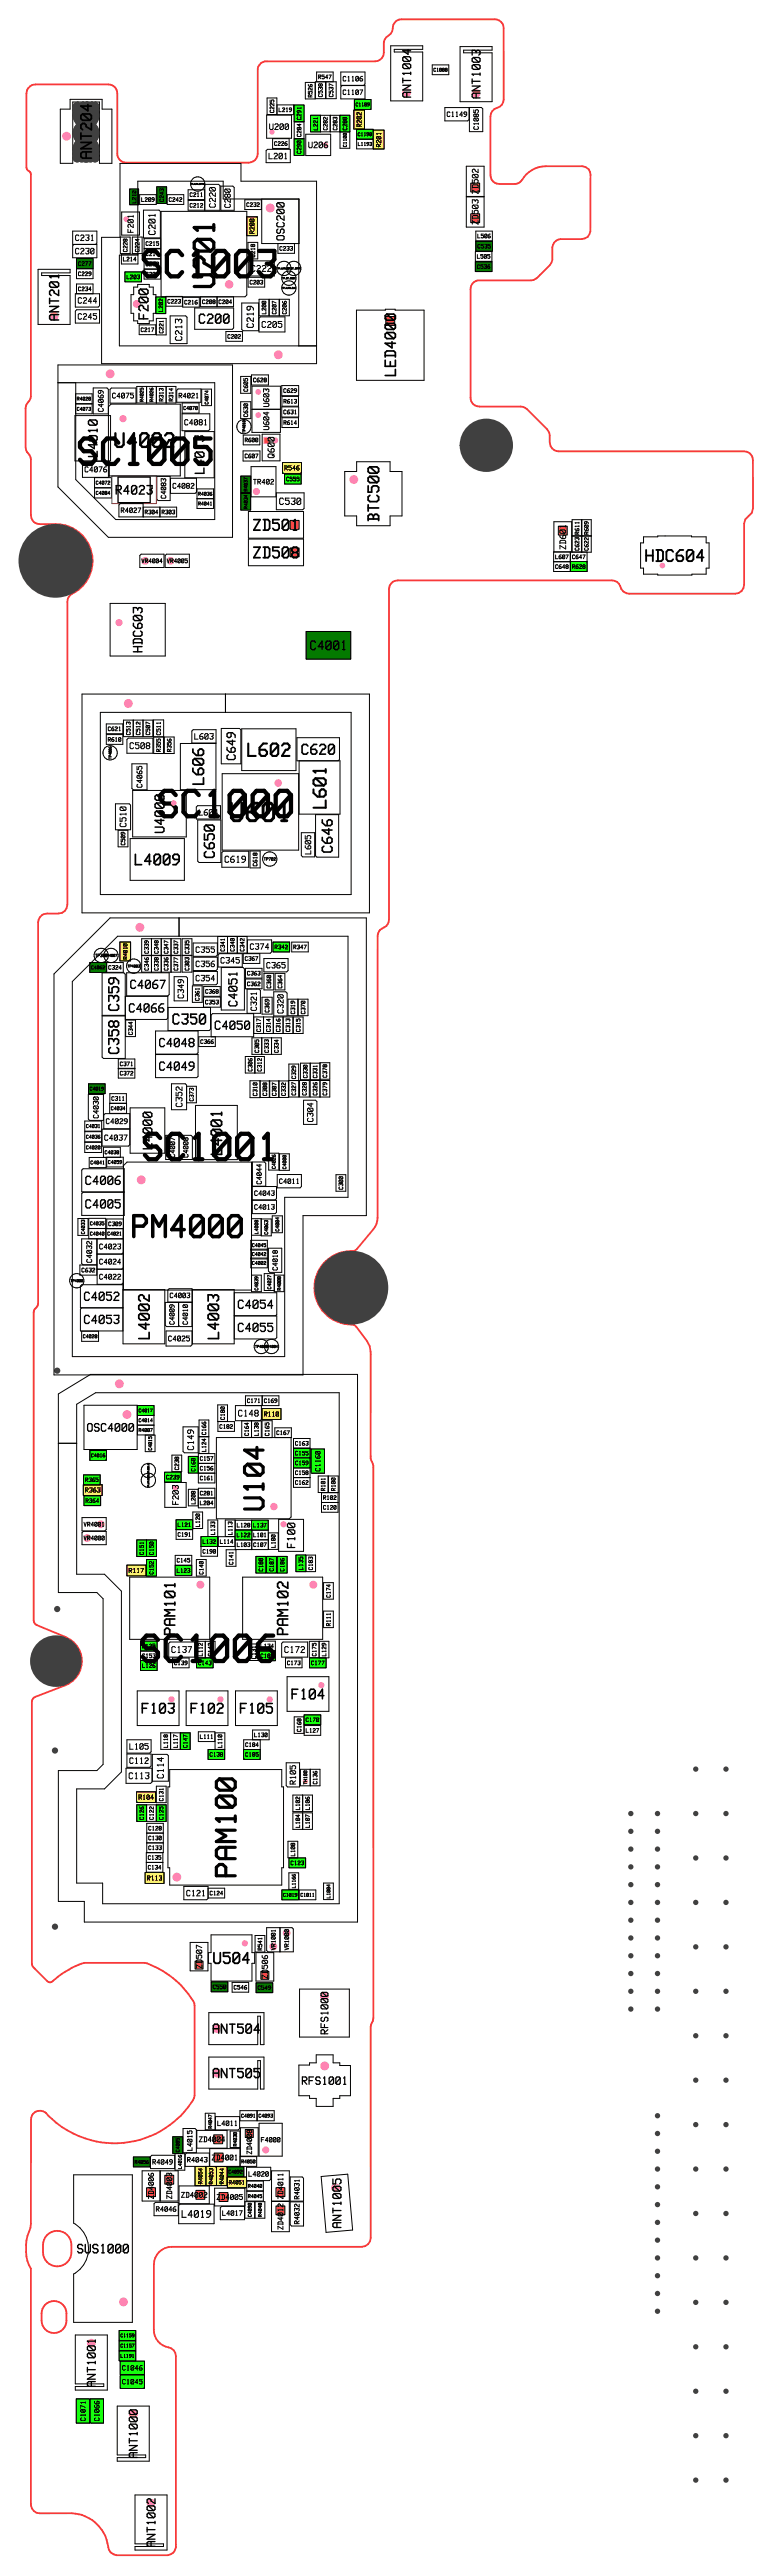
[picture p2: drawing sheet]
<svg xmlns="http://www.w3.org/2000/svg" width="109mm" height="361mm" viewBox="0 0 109 361" stroke-linecap="round" stroke-linejoin="round" font-family="sans-serif">
<defs><g id="words">
<g font-size="5.7">
<text x="13.7" y="39.2">SC1003</text>
<text x="4.8" y="65.5">SC1005</text>
<text x="16.1" y="114.9">SC1000</text>
<text x="13.9" y="163">SC1001</text>
<text x="13.6" y="233.3">SC1006</text>
</g>
<text font-size="4.7" x="13.1" y="173.7">PM4000</text>
<text font-size="4.4" x="23.7" y="40.6" transform="rotate(-90 23.7 40.6)">U201</text>
<g font-size="4.2">
<text x="31" y="212" transform="rotate(-90 31 212)">U104</text>
<text x="25.5" y="263.7" transform="rotate(-90 25.5 263.7)">PAM100</text>
</g>
<text font-size="3.9" x="29.2" y="115.4">U601</text>
<text font-size="3.1" x="13.1" y="62.9">U4002</text>
<text font-size="2.8" x="32.7" y="106.2">L602</text>
<text font-size="2.7" x="41.8" y="113.3" transform="rotate(-90 41.8 113.3)">L601</text>
<text font-size="2.5" x="87.4" y="78.9">HDC604</text>
<g font-size="2.4">
<text x="33.2" y="74.5">ZD501</text>
<text x="33.2" y="78.4">ZD508</text>
<text x="25.2" y="110" transform="rotate(-90 25.2 110)">L606</text>
<text x="28" y="275.4">U504</text>
</g>
<g font-size="2.3">
<text x="16.9" y="121.4">L4009</text>
<text x="27.4" y="161.9" transform="rotate(-90 27.4 161.9)">L4001</text>
<text x="17.2" y="187.7" transform="rotate(-90 17.2 187.7)">L4002</text>
<text x="26.9" y="187.7" transform="rotate(-90 26.9 187.7)">L4003</text>
</g>
<g font-size="2.2">
<text x="40.6" y="105.9">C620</text>
<text x="43.4" y="119.6" transform="rotate(-90 43.4 119.6)">C646</text>
<text x="22.5" y="143.7">C350</text>
</g>
<g font-size="2.1">
<text x="39.3" y="238.3">F104</text>
<text x="18.3" y="240.3">F103</text>
<text x="25.2" y="240.3">F102</text>
<text x="32.1" y="240.3">F105</text>
</g>
<g font-size="2">
<text x="26.4" y="45.5">C200</text>
<text x="25.4" y="66.4" transform="rotate(-90 25.4 66.4)">L4013</text>
<text x="27.5" y="285.2">ANT504</text>
<text x="27.5" y="291.4">ANT505</text>
</g>
<g font-size="1.9">
<text x="14.4" y="69.4">R4023</text>
<text x="41.7" y="91.2">C4001</text>
<text x="18.2" y="161.1" transform="rotate(-90 18.2 161.1)">L4000</text>
<text x="8.4" y="316">SUS1000</text>
</g>
<text font-size="1.8" fill="#f83939" x="54.1" y="13.8" transform="rotate(-90 54.1 13.8)">ANT1004</text>
<g font-size="1.8">
<text x="63.8" y="14" transform="rotate(-90 63.8 14)">ANT1003</text>
<text x="30.4" y="106.6" transform="rotate(-90 30.4 106.6)">C649</text>
<text x="16.4" y="142">C4066</text>
<text x="16.6" y="138.7">C4067</text>
<text x="30.3" y="141.1" transform="rotate(-90 30.3 141.1)">C4051</text>
<text x="20.6" y="146.9">C4048</text>
<text x="28.4" y="144.4">C4050</text>
<text x="20.6" y="150.2">C4049</text>
<text x="10.3" y="166.2">C4006</text>
<text x="10.3" y="169.5">C4005</text>
<text x="10.1" y="182.4">C4052</text>
<text x="10.1" y="185.7">C4053</text>
<text x="31.7" y="183.6">C4054</text>
<text x="31.7" y="186.8">C4055</text>
</g>
<g font-size="1.7">
<text x="9.9" y="200.8">OSC4000</text>
<text x="40.2" y="292.3">RFS1001</text>
</g>
<g font-size="1.6">
<text x="36.9" y="33.9" transform="rotate(-90 36.9 33.9)">OSC200</text>
<text x="39" y="217" transform="rotate(-90 39 217)">F100</text>
</g>
<text font-size="1.5" x="24.1" y="311">L4019</text>
<g font-size="1.4">
<text x="19.7" y="33" transform="rotate(-90 19.7 33)">C201</text>
<text x="23.5" y="47.8" transform="rotate(-90 23.5 47.8)">C213</text>
<text x="36.5" y="64.3" transform="rotate(-90 36.5 64.3)">Q600</text>
<text x="38.1" y="70.8">C530</text>
<text x="30.4" y="121">C619</text>
<text x="20.9" y="249.4" transform="rotate(-90 20.9 249.4)">C114</text>
</g>
<g font-size="1.3">
<text x="36.7" y="18.3">U200</text>
<text x="42.2" y="20.8">U206</text>
<text x="28.3" y="29.2" transform="rotate(-90 28.3 29.2)">C220</text>
<text x="34.2" y="38.2">C222</text>
<text x="35.7" y="46">C205</text>
<text x="17.2" y="105.1">C508</text>
<text x="32.4" y="198.6">C148</text>
<text x="23" y="231.8">C137</text>
<text x="38.8" y="231.8">C172</text>
<text x="17" y="249.5">C113</text>
</g>
<g font-size="1.2">
<text x="36.8" y="22.4">L201</text>
<text x="30.5" y="29.2" transform="rotate(-90 30.5 29.2)">C280</text>
<text x="9.6" y="35.7">C230</text>
<text x="9.6" y="33.8">C231</text>
<text x="10" y="42.6">C244</text>
<text x="10" y="44.8">C245</text>
<text x="24.8" y="59.7">C4081</text>
<text x="36" y="60.4" transform="rotate(-90 36 60.4)">U604</text>
<text x="26.4" y="103.7">L603</text>
<text x="27" y="114.4">L604</text>
<text x="26.5" y="137.6">C354</text>
<text x="26.5" y="133.6">C355</text>
<text x="26.5" y="135.6">C356</text>
<text x="30" y="135.1">C345</text>
<text x="34.1" y="133.2">C374</text>
<text x="36.4" y="135.8">C365</text>
<text x="34.2" y="141.8" transform="rotate(-90 34.2 141.8)">C321</text>
<text x="37.9" y="142.1" transform="rotate(-90 37.9 142.1)">C320</text>
<text x="13.5" y="160">C4037</text>
<text x="17.3" y="245.3">L105</text>
<text x="17.2" y="247.3">C112</text>
<text x="25.2" y="265.9">C121</text>
<text x="35.6" y="277.5" transform="rotate(-90 35.6 277.5)">ZD506</text>
</g>
<g font-size="1.1">
<text x="12.7" y="57.8" transform="rotate(-90 12.7 57.8)">C4069</text>
<text x="14.7" y="55.9">C4075</text>
<text x="10.8" y="66.3">C4076</text>
<text x="23.2" y="68.5">C4082</text>
<text x="34.5" y="68">TR402</text>
<text x="13.8" y="157.6">C4029</text>
<text x="12.9" y="179.4">C4022</text>
<text x="12.9" y="175.2">C4023</text>
<text x="12.9" y="177.3">C4024</text>
<text x="22.6" y="188.1">C4025</text>
<text x="26.6" y="300.3">ZD4004</text>
<text x="28.4" y="302.9">ZD4001</text>
<text x="22.1" y="308.3" transform="rotate(-90 22.1 308.3)">ZD4003</text>
<text x="24.1" y="308.1">ZD4002</text>
<text x="29.1" y="308.4">ZD4005</text>
<text x="37.7" y="312.6" transform="rotate(-90 37.7 312.6)">ZD4012 ZD4011</text>
</g>
<g font-size="1">
<text x="47.1" y="11.4">C1106</text>
<text x="47.1" y="13.3">C1107</text>
<text x="49.2" y="17.9" transform="rotate(-90 49.2 17.9)">R202</text>
<text x="61.7" y="16.4">C1149</text>
<text x="52" y="20.7" transform="rotate(-90 52 20.7)">R201</text>
<text x="65.4" y="18.2" transform="rotate(-90 65.4 18.2)">C1085</text>
<text x="24.1" y="55.9">R4021</text>
<text x="39.1" y="66">R546</text>
<text x="16" y="71.9">R4027</text>
<text x="21.6" y="69.9" transform="rotate(-90 21.6 69.9)">C4083</text>
<text x="22.8" y="162.3" transform="rotate(-90 22.8 162.3)">C4007</text>
<text x="24.7" y="162.3" transform="rotate(-90 24.7 162.3)">C4008</text>
<text x="34.7" y="167.7">C4043</text>
<text x="38.2" y="166">C4011</text>
<text x="34.7" y="169.6">C4013</text>
<text x="37.2" y="178.1" transform="rotate(-90 37.2 178.1)">C4018</text>
<text x="22.9" y="182">C4003</text>
<text x="24.6" y="185.7" transform="rotate(-90 24.6 185.7)">C4010</text>
<text x="36.3" y="198.6">R110</text>
<text x="11.2" y="209.3">R363</text>
<text x="43.2" y="206.3" transform="rotate(-90 43.2 206.3)">C1160</text>
<text x="17.3" y="220.6">R117</text>
<text x="18.7" y="252.3">R104</text>
<text x="19.9" y="263.7">R113</text>
<text x="29.6" y="298.1">L4011</text>
<text x="20.4" y="303.5">R4049</text>
<text x="25.3" y="301.5" transform="rotate(-90 25.3 301.5)">L4015</text>
<text x="25.3" y="303.2">R4043</text>
<text x="33.4" y="302.1" transform="rotate(-90 33.4 302.1)">ZD4008</text>
<text x="33.9" y="305.2">L4020</text>
<text x="35.7" y="300.4">F4000</text>
<text x="20.9" y="310.1">R4046</text>
<text x="30.3" y="310.7">L4017</text>
<text x="40.3" y="311.8" transform="rotate(-90 40.3 311.8)">R4032</text>
<text x="40.3" y="308.3" transform="rotate(-90 40.3 308.3)">R4031</text>
<text x="16.2" y="334.3">C1045</text>
<text x="16.2" y="332.4">C1046</text>
<text x="12.2" y="339.4" transform="rotate(-90 12.2 339.4)">C1066</text>
</g>
<g font-size=".9">
<text x="43.9" y="13.6" transform="rotate(-90 43.9 13.6)">C538</text>
<text x="45.4" y="13.6" transform="rotate(-90 45.4 13.6)">C537</text>
<text x="34.8" y="53.6">C628</text>
<text x="39.1" y="55.1">C629</text>
<text x="39.1" y="58.1">C631</text>
<text x="33.7" y="64.3">C607</text>
<text x="18.8" y="79">VR4004 VR4005</text>
<text x="21.3" y="103.1" transform="rotate(-90 21.3 103.1)">C511</text>
<text x="34.8" y="121.5" transform="rotate(-90 34.8 121.5)">C618</text>
<text x="28.1" y="140.8">C353</text>
<text x="36.5" y="142" transform="rotate(-90 36.5 142)">C369</text>
<text x="10.8" y="178.4">C632</text>
<text x="36.5" y="201.3" transform="rotate(-90 36.5 201.3)">C165</text>
<text x="10.7" y="216">VR4000</text>
<text x="10.7" y="214">VR4001</text>
<text x="37" y="273.4" transform="rotate(-90 37 273.4)">VR1001</text>
<text x="38.9" y="273.4" transform="rotate(-90 38.9 273.4)">VR1000</text>
</g>
<g font-size=".8">
<text x="44" y="11.1">R547</text>
<text x="38.5" y="15.7">L219</text>
<text x="37.8" y="20.5">C226</text>
<text x="41" y="21.6" transform="rotate(-90 41 21.6)">C290 C284 C291</text>
<text x="44.6" y="18.3" transform="rotate(-90 44.6 18.3)">C282</text>
<text x="46" y="18.3" transform="rotate(-90 46 18.3)">C283</text>
<text x="47.4" y="18.3" transform="rotate(-90 47.4 18.3)">C288</text>
<text x="19.2" y="28.3">L209</text>
<text x="21.7" y="28.3" transform="rotate(-90 21.7 28.3)">C243</text>
<text x="23" y="28.3">C242</text>
<text x="26" y="27.6">C211</text>
<text x="26" y="29.1">C212</text>
<text x="33.9" y="29">C232</text>
<text x="18.3" y="35.3" transform="rotate(-90 18.3 35.3)">C224</text>
<text x="19.8" y="35.9">C214</text>
<text x="19.8" y="34.5">C215</text>
<text x="38.5" y="35.2">C233</text>
<text x="66.3" y="34.9">C535</text>
<text x="66.3" y="33.4">L506</text>
<text x="10.3" y="38.7">C229</text>
<text x="10.3" y="40.8">C234</text>
<text x="10.3" y="37.3">C277</text>
<text x="16.7" y="36.7">L214</text>
<text x="17.2" y="39.2">L203</text>
<text x="19.8" y="38.8">C209</text>
<text x="19.8" y="37.3">C210</text>
<text x="34.4" y="39.9">C203</text>
<text x="66.2" y="37.7">C536</text>
<text x="66.3" y="36.3">L505</text>
<text x="19.1" y="46.6">C217</text>
<text x="21.6" y="43.7" transform="rotate(-90 21.6 43.7)">L202</text>
<text x="21.7" y="46.7" transform="rotate(-90 21.7 46.7)">C221</text>
<text x="22.8" y="42.6">C223 C216</text>
<text x="27.7" y="42.6">C208 C204</text>
<text x="31.3" y="47.5">C202</text>
<text x="36" y="44" transform="rotate(-90 36 44)">L200</text>
<text x="37.5" y="44.1" transform="rotate(-90 37.5 44.1)">C207</text>
<text x="38.9" y="44.1" transform="rotate(-90 38.9 44.1)">C206</text>
<text x="21.7" y="56.3" transform="rotate(-90 21.7 56.3)">R313</text>
<text x="23" y="56.3" transform="rotate(-90 23 56.3)">R314</text>
<text x="39.1" y="56.6">R613</text>
<text x="39.1" y="59.6">R614</text>
<text x="33.7" y="62">R600</text>
<text x="39.5" y="67.5">C555</text>
<text x="19.7" y="72.1">R304 R303</text>
<text x="79.9" y="77.2" transform="rotate(-90 79.9 77.2)">C623 R611</text>
<text x="81.2" y="77.2" transform="rotate(-90 81.2 77.2)">C622 R609</text>
<text x="77.2" y="79.8">C648 R628</text>
<text x="77.2" y="78.4">L607 C647</text>
<text x="14.5" y="104">R610</text>
<text x="14.5" y="102.5">C621</text>
<text x="17" y="103.1" transform="rotate(-90 17 103.1)">C513</text>
<text x="18.4" y="103.1" transform="rotate(-90 18.4 103.1)">C512</text>
<text x="19.8" y="103.1" transform="rotate(-90 19.8 103.1)">C507</text>
<text x="21.3" y="105.4" transform="rotate(-90 21.3 105.4)">R355</text>
<text x="22.8" y="105.4" transform="rotate(-90 22.8 105.4)">R356</text>
<text x="14.6" y="136">C324</text>
<text x="16.5" y="134.5" transform="rotate(-90 16.5 134.5)">R4010</text>
<text x="19.6" y="136.1" transform="rotate(-90 19.6 136.1)">C346 C339</text>
<text x="21" y="136.1" transform="rotate(-90 21 136.1)">C338 C348</text>
<text x="22.3" y="136.1" transform="rotate(-90 22.3 136.1)">C336 C347</text>
<text x="23.7" y="136.1" transform="rotate(-90 23.7 136.1)">C377 C337</text>
<text x="25.3" y="136.1" transform="rotate(-90 25.3 136.1)">C303 C335</text>
<text x="30.3" y="133.4" transform="rotate(-90 30.3 133.4)">C341</text>
<text x="31.6" y="133.4" transform="rotate(-90 31.6 133.4)">C340</text>
<text x="33" y="133.4" transform="rotate(-90 33 133.4)">C342</text>
<text x="33.7" y="134.7">C367</text>
<text x="34" y="136.8">C363</text>
<text x="37.9" y="133.1">R342</text>
<text x="40.5" y="133.1">R347</text>
<text x="28.1" y="139.3">C368</text>
<text x="34" y="138.3">C362</text>
<text x="36.7" y="138.6" transform="rotate(-90 36.7 138.6)">C360</text>
<text x="38.3" y="138.6" transform="rotate(-90 38.3 138.6)">C364</text>
<text x="40.1" y="142.2" transform="rotate(-90 40.1 142.2)">C319</text>
<text x="41.5" y="142.2" transform="rotate(-90 41.5 142.2)">C370</text>
<text x="16.2" y="149.5">C371</text>
<text x="27.5" y="146.4">C366</text>
<text x="35.3" y="144.7" transform="rotate(-90 35.3 144.7)">C317</text>
<text x="36.4" y="147.6" transform="rotate(-90 36.4 147.6)">C333</text>
<text x="36.7" y="144.7" transform="rotate(-90 36.7 144.7)">C314</text>
<text x="37.8" y="147.6" transform="rotate(-90 37.8 147.6)">C334</text>
<text x="38" y="144.7" transform="rotate(-90 38 144.7)">C316</text>
<text x="39.4" y="144.7" transform="rotate(-90 39.4 144.7)">C313</text>
<text x="40.8" y="144.7" transform="rotate(-90 40.8 144.7)">C315</text>
<text x="15" y="154.3">C311</text>
<text x="16.2" y="150.8">C372</text>
<text x="25.9" y="154.4" transform="rotate(-90 25.9 154.4)">C373</text>
<text x="35.4" y="150.2" transform="rotate(-90 35.4 150.2)">C312</text>
<text x="36.2" y="153.6" transform="rotate(-90 36.2 153.6)">C308</text>
<text x="37.5" y="153.6" transform="rotate(-90 37.5 153.6)">C307</text>
<text x="38.8" y="153.6" transform="rotate(-90 38.8 153.6)">C332</text>
<text x="40.2" y="153.6" transform="rotate(-90 40.2 153.6)">C327 C329</text>
<text x="41.7" y="153.6" transform="rotate(-90 41.7 153.6)">C328 C330</text>
<text x="43.2" y="153.6" transform="rotate(-90 43.2 153.6)">C326 C331</text>
<text x="44.6" y="153.6" transform="rotate(-90 44.6 153.6)">C379</text>
<text x="44.6" y="151.1" transform="rotate(-90 44.6 151.1)">C378</text>
<text x="14.6" y="171.9">C309</text>
<text x="34" y="196.7">C171 C169</text>
<text x="27.6" y="203.5" transform="rotate(-90 27.6 203.5)">L124 C166</text>
<text x="30.1" y="200.3">C182</text>
<text x="35" y="201.3" transform="rotate(-90 35 201.3)">L138</text>
<text x="38.1" y="201.2">C167</text>
<text x="40.7" y="202.7">C163</text>
<text x="11.3" y="207.8">R365</text>
<text x="22.7" y="207.4">C239</text>
<text x="27.4" y="206.2">C156</text>
<text x="27.4" y="204.8">C157</text>
<text x="27.4" y="207.5">C161</text>
<text x="27.4" y="209.7">C281</text>
<text x="40.7" y="204.1">C155</text>
<text x="40.7" y="206.8">C158</text>
<text x="40.7" y="205.4">C159</text>
<text x="40.7" y="208.2">C162</text>
<text x="45.8" y="209" transform="rotate(-90 45.8 209)">R100</text>
<text x="11.4" y="210.7">R364</text>
<text x="24.3" y="215.5">C191</text>
<text x="24.3" y="214.1">L121</text>
<text x="26.8" y="214" transform="rotate(-90 26.8 214)">L120</text>
<text x="27.4" y="211">L204</text>
<text x="32.6" y="215.5">L122 L101</text>
<text x="32.6" y="214.1">L128 L137</text>
<text x="44.6" y="210.3">R102</text>
<text x="44.7" y="211.7">C120</text>
<text x="20.3" y="218" transform="rotate(-90 20.3 218)">C150</text>
<text x="24.2" y="219.1">C145</text>
<text x="24.2" y="220.5">L123</text>
<text x="27.3" y="220.7" transform="rotate(-90 27.3 220.7)">C140</text>
<text x="27.8" y="217.8">C190</text>
<text x="27.8" y="216.5">L132</text>
<text x="30.2" y="216.5">L114</text>
<text x="32.6" y="216.9">L103 C107</text>
<text x="37.1" y="220.3" transform="rotate(-90 37.1 220.3)">C187</text>
<text x="37.4" y="217" transform="rotate(-90 37.4 217)">L100</text>
<text x="38.6" y="220.3" transform="rotate(-90 38.6 220.3)">C186</text>
<text x="42.6" y="220.1" transform="rotate(-90 42.6 220.1)">C183</text>
<text x="19.3" y="232.5">C153</text>
<text x="19.3" y="231.1">L125</text>
<text x="19.3" y="233.8">L126</text>
<text x="23.8" y="233.5">C139</text>
<text x="27.1" y="233.5">C143</text>
<text x="28.5" y="232.2" transform="rotate(-90 28.5 232.2)">C142</text>
<text x="35.9" y="232.5">C189</text>
<text x="35.9" y="231.1">L134</text>
<text x="39.6" y="233.5">C173</text>
<text x="43" y="233.5">C177</text>
<text x="43.1" y="232.2" transform="rotate(-90 43.1 232.2)">C175</text>
<text x="44.5" y="232.2" transform="rotate(-90 44.5 232.2)">L129</text>
<text x="23.7" y="245" transform="rotate(-90 23.7 245)">L117</text>
<text x="25" y="245" transform="rotate(-90 25 245)">C147</text>
<text x="27.4" y="243.8">L111</text>
<text x="29.9" y="245" transform="rotate(-90 29.9 245)">L110</text>
<text x="33.8" y="244.9">C184</text>
<text x="35" y="243.6">L130</text>
<text x="42.2" y="241.4">C170</text>
<text x="42.3" y="242.9">L127</text>
<text x="28.8" y="246.3">C138</text>
<text x="33.8" y="246.3">C185</text>
<text x="43.2" y="250.2" transform="rotate(-90 43.2 250.2)">C136</text>
<text x="20.2" y="256.6">C128</text>
<text x="20.3" y="255.1" transform="rotate(-90 20.3 255.1)">C122</text>
<text x="21.7" y="255.1" transform="rotate(-90 21.7 255.1)">C125</text>
<text x="21.7" y="252.5" transform="rotate(-90 21.7 252.5)">C131</text>
<text x="42.2" y="256.2" transform="rotate(-90 42.2 256.2)">L107</text>
<text x="42.2" y="253.7" transform="rotate(-90 42.2 253.7)">L106</text>
<text x="20.1" y="262.1">C134</text>
<text x="20.1" y="260.7">C135</text>
<text x="20.2" y="258">C130</text>
<text x="20.2" y="259.4">C133</text>
<text x="40.1" y="261.5">C123</text>
<text x="28.8" y="265.7">C124</text>
<text x="29.2" y="278.9">C550</text>
<text x="32.1" y="278.9">C546</text>
<text x="35.5" y="279">C549</text>
<text x="28.5" y="306.2" transform="rotate(-90 28.5 306.2)">R4053</text>
<text x="30" y="306.2" transform="rotate(-90 30 306.2)">R4044</text>
<text x="31.3" y="306.3">R4051</text>
</g>
<g font-size=".7">
<text x="60.1" y="10.1">C1088</text>
<text x="49.2" y="14.9">C1189</text>
<text x="49.5" y="19.1">C1190</text>
<text x="49.6" y="20.5">L1193</text>
<text x="10.1" y="56.2">R4028</text>
<text x="10.1" y="57.6">C4073</text>
<text x="18.9" y="56.3" transform="rotate(-90 18.9 56.3)">R4025</text>
<text x="20.3" y="56.3" transform="rotate(-90 20.3 56.3)">R4026</text>
<text x="25.1" y="57.5">C4070</text>
<text x="28" y="56.7" transform="rotate(-90 28 56.7)">C4074</text>
<text x="12.8" y="68">C4072</text>
<text x="12.8" y="69.4">C4084</text>
<text x="27.1" y="69.5">R4036</text>
<text x="27.1" y="70.9">R4041</text>
<text x="12.1" y="135.9">C4062</text>
<text x="11.9" y="152.9">C4019</text>
<text x="14.9" y="155.7">C4034</text>
<text x="11.4" y="161.1">C4020</text>
<text x="11.4" y="158.2">C4031</text>
<text x="11.4" y="159.7">C4036</text>
<text x="14" y="161.8">C4038</text>
<text x="12" y="163.3">C4041 C4059</text>
<text x="38.9" y="163.9" transform="rotate(-90 38.9 163.9)">C4000</text>
<text x="12" y="171.8">C4035</text>
<text x="12" y="173.2">C4040 C4021</text>
<text x="36.4" y="173.1" transform="rotate(-90 36.4 173.1)">C4063</text>
<text x="37.9" y="172.6" transform="rotate(-90 37.9 172.6)">C4004</text>
<text x="34.7" y="177.3">C4002</text>
<text x="34.7" y="176.1">C4042</text>
<text x="34.7" y="174.8">C4045</text>
<text x="36.8" y="180.7" transform="rotate(-90 36.8 180.7)">C4027</text>
<text x="38.2" y="180.9" transform="rotate(-90 38.2 180.9)">R4008</text>
<text x="11" y="187.6">C4028</text>
<text x="18.8" y="200.8">R4007</text>
<text x="18.8" y="199.4">C4014</text>
<text x="18.8" y="198">C4017</text>
<text x="12.1" y="204.3">C4016</text>
<text x="41.9" y="250.2" transform="rotate(-90 41.9 250.2)">TH100</text>
<text x="39" y="265.9">C1019 C1011</text>
<text x="33.2" y="296.9">C4091 C4093</text>
<text x="18.2" y="303.4">R4056</text>
<text x="24.3" y="304" transform="rotate(-90 24.3 304)">L4016</text>
<text x="31.4" y="304.7">C4092</text>
<text x="33.2" y="303.3">R4050</text>
<text x="34.1" y="306.7">R4040</text>
<text x="34.1" y="308.2">R4045</text>
<text x="35.5" y="310.8" transform="rotate(-90 35.5 310.8)">R4048</text>
<text x="16.2" y="329.1">C1157</text>
<text x="16.2" y="327.7">C1159</text>
<text x="16.3" y="330.6">L1191</text>
</g>
<g font-size=".6">
<text x="36.4" y="120.7">TP702</text>
<text x="12.8" y="134.2">TP300</text>
</g>
<g font-size=".5">
<text x="33.4" y="60.7" transform="rotate(-90 33.4 60.7)">TP4010</text>
<text x="14.7" y="106.4" transform="rotate(-90 14.7 106.4)">TP4006</text>
<text x="14.1" y="134.2">TP4007</text>
<text x="17.3" y="135.6">TP4003</text>
<text x="9.3" y="179.8">TP4000</text>
<text x="35.2" y="189">TP4008</text>
<text x="36.6" y="189">TP4004</text>
</g>
<g font-size=".3">
<text x="26.1" y="25.9">TP_WLAN_DATA0</text>
<text x="38.2" y="37.8">TP_WLAN_SET</text>
<text x="38.9" y="40.5">TP_WLAN_CLK</text>
<text x="39" y="39.1">TP_BT_SSBI</text>
<text x="39.6" y="37.8">TP_BT_DATA</text>
</g>
</g></defs>
<path d="M52.6 8.6h-15.5a1.19 1.19 0 0 0-1 1.1v11.9a1.28 1.28 0 0 1-1.2 1.2h-17.2a1.25 1.25 0 0 1-1.3-1.2v-8.5a1.24 1.24 0 0 0-1.2-1.3h-10.3a1.28 1.28 0 0 0-1.2 1.3v10.4l.2 .4 .3 .2 .1 .3v31.2l-.2 .6a1.48 1.48 0 0 0-.5 1.1v5.4M53.8 7.4v-1.6l.3-.6a1.81 1.81 0 0 0 1-1.7 1.23 1.23 0 0 1 1.2-.8h13.3a1.23 1.23 0 0 1 1 1.3l-.1 10.3a1.65 1.65 0 0 1-1.2 1l-.5 .6-.1 .4v8.2a1.22 1.22 0 0 0 1.3 1.3h2.3a1.55 1.55 0 0 0 1.1-1 3.9 3.9 0 0 1 3.1-1.5h5.1l.4 .1 .5 .3 .2 .8v8a1.18 1.18 0 0 1-1.2 1l-3.3 .1a1.28 1.28 0 0 0-.8 1v1.8l-.1 .4-.2 .3-1.8 1.8-.5 .4h-7.9a1.24 1.24 0 0 0-1 1.3l.1 15.4a1.18 1.18 0 0 0 1.2 1h5.8l.6 .2 3.1 3 .2 .5 .1 1.3a1.27 1.27 0 0 0 1.3 1.3h26.3a1.26 1.26 0 0 1 .9 1.2v6.8l-.2 .6-.9 .9-.1 .6v8.6l-.1 .5-.3 .4-.4 .2-.5 .1h-14.8a1.3 1.3 0 0 1-1.3-1.1 1.21 1.21 0 0 0-1.2-.7h-30.3a1.25 1.25 0 0 0-.9 1.2v46.3l-.1 .4a1.32 1.32 0 0 1-.9 .9 1.21 1.21 0 0 0-.6 1v39.5l-.2 .9-.1 .4-2.6 3.1a1.84 1.84 0 0 1-1.4 .3 5.1 5.1 0 0 0-4.5 5.5 5.1 5.1 0 0 0 5.2 4.8l.3 .1 .3 .2 1.5 2 .4 .7 .1 .8v15l.4 1v77.4l-.4 1.2v29.6a1.25 1.25 0 0 1-1.2 1.3h-27.1a2.49 2.49 0 0 0-2 2.5v9.6a2.49 2.49 0 0 0 2 2 1.25 1.25 0 0 1 1 1.2v26.8l-.1 .4a1.25 1.25 0 0 1-1 .7h-7.2l-.4-.1a1.2 1.2 0 0 1-.7-1 5.4 5.4 0 0 0-5.2-4.8h-4.9a1.29 1.29 0 0 1-.8-1.2v-33l-.3-.6a6.9 6.9 0 0 1 .3-5.2v-15.2a1.28 1.28 0 0 1 1-1.2 1.28 1.28 0 0 1 1.5 .7 13 13 0 0 0 20.4-2.5l.1-12.9a3 3 0 0 0-.9-1.7 12.6 12.6 0 0 0-6.1-4.3h-8.5l-.4 .1a14.6 14.6 0 0 0-4.2 2.6h-.4l-.2-.1-1.9-2-.2-.5v-36.7a.73 .73 0 0 1 .4-.7l4.7-1.8a3.6 3.6 0 0 0 1.9-3.4 3.6 3.6 0 0 0-2.3-3.2l-4-1.7-.4-.2-.1-.4v-43.2l.1-.4 .4-.5 .1-.4 .1-53.7a1.24 1.24 0 0 1 1.2-.9h1.6l.5-.1 .4-.3 .2-.4 .1-.5v-42.5a1.45 1.45 0 0 1 1.2-1.3 5.2 5.2 0 0 0 2.2-5.8 5.2 5.2 0 0 0-5-3.7h-2.5a1.21 1.21 0 0 1-1-1.3v-7.8M9.9 314a1.99 1.99 0 0 0-2.3-1.2 1.99 1.99 0 0 0-1.6 1.9 2.76 2.76 0 0 0 .6 2.4 1.99 1.99 0 0 0 3.3-.6M6.3 323.1a1.74 1.74 0 0 1 1.9-.4 1.74 1.74 0 0 1 1.1 1.6 2.55 2.55 0 0 1-.5 2.3 1.74 1.74 0 0 1-1.9 .3 1.74 1.74 0 0 1-1.1-1.6 2.55 2.55 0 0 1 .5-2.2z" fill="none" stroke="#f83939" stroke-width=".25"/>
<circle cx="68.1" cy="62.4" r="3.7" fill="#404040"/>
<circle cx="12.1" cy="16.2" r="1.87" fill="#404040"/>
<circle cx="12.1" cy="18.7" r="1.87" fill="#404040"/>
<circle cx="13.3" cy="15.4" r=".62" fill="#404040"/>
<circle cx="10.8" cy="15.4" r=".62" fill="#404040"/>
<circle cx="13.3" cy="14.9" r=".62" fill="#404040"/>
<circle cx="11.6" cy="14.9" r=".62" fill="#404040"/>
<circle cx="10.8" cy="22.2" r=".62" fill="#404040"/>
<circle cx="11.4" cy="22.2" r=".62" fill="#404040"/>
<circle cx="12.8" cy="14.9" r=".62" fill="#404040"/>
<circle cx="12.2" cy="14.9" r=".62" fill="#404040"/>
<circle cx="12.1" cy="22.2" r=".62" fill="#404040"/>
<circle cx="13.3" cy="21.5" r=".62" fill="#404040"/>
<circle cx="13.3" cy="22.2" r=".62" fill="#404040"/>
<circle cx="10.8" cy="14.9" r=".62" fill="#404040"/>
<circle cx="10.8" cy="21.5" r=".62" fill="#404040"/>
<circle cx="12.7" cy="22.2" r=".62" fill="#404040"/>
<circle cx="12.1" cy="20.9" r="1.87" fill="#404040"/>
<g fill="#404040">
<circle cx="7.8" cy="232.9" r="3.6"/>
<circle cx="49.2" cy="180.5" r="5.2"/>
<circle cx="7.8" cy="78.6" r="5.2"/>
<circle cx="101.7" cy="347.7" r=".37"/>
<circle cx="101.7" cy="341.5" r=".37"/>
<circle cx="101.7" cy="335.2" r=".37"/>
<circle cx="101.7" cy="329" r=".37"/>
<circle cx="101.7" cy="322.8" r=".37"/>
<circle cx="101.7" cy="316.5" r=".37"/>
<circle cx="101.7" cy="310.3" r=".37"/>
<circle cx="101.7" cy="304.1" r=".37"/>
<circle cx="101.7" cy="297.9" r=".37"/>
<circle cx="101.7" cy="291.6" r=".37"/>
<circle cx="101.7" cy="285.4" r=".37"/>
<circle cx="101.7" cy="279.2" r=".37"/>
<circle cx="101.7" cy="272.9" r=".37"/>
<circle cx="101.7" cy="266.7" r=".37"/>
<circle cx="101.7" cy="260.5" r=".37"/>
<circle cx="101.7" cy="254.2" r=".37"/>
<circle cx="101.7" cy="248" r=".37"/>
<circle cx="97.5" cy="347.7" r=".37"/>
<circle cx="97.5" cy="341.5" r=".37"/>
<circle cx="97.5" cy="335.2" r=".37"/>
<circle cx="97.5" cy="329" r=".37"/>
<circle cx="97.5" cy="322.8" r=".37"/>
<circle cx="97.5" cy="316.5" r=".37"/>
<circle cx="97.5" cy="310.3" r=".37"/>
<circle cx="97.5" cy="304.1" r=".37"/>
<circle cx="97.5" cy="297.9" r=".37"/>
<circle cx="97.5" cy="291.6" r=".37"/>
<circle cx="97.5" cy="285.4" r=".37"/>
<circle cx="97.5" cy="279.2" r=".37"/>
<circle cx="97.5" cy="272.9" r=".37"/>
<circle cx="97.5" cy="266.7" r=".37"/>
<circle cx="97.5" cy="260.5" r=".37"/>
<circle cx="97.5" cy="254.2" r=".37"/>
<circle cx="97.5" cy="248" r=".37"/>
<circle cx="92.1" cy="281.7" r=".37"/>
<circle cx="92.1" cy="279.2" r=".37"/>
<circle cx="92.1" cy="276.7" r=".37"/>
<circle cx="92.1" cy="274.2" r=".37"/>
<circle cx="92.1" cy="271.7" r=".37"/>
<circle cx="92.1" cy="269.2" r=".37"/>
<circle cx="92.1" cy="266.7" r=".37"/>
<circle cx="92.1" cy="264.2" r=".37"/>
<circle cx="92.1" cy="261.7" r=".37"/>
<circle cx="92.1" cy="259.2" r=".37"/>
<circle cx="92.1" cy="256.7" r=".37"/>
<circle cx="92.1" cy="254.2" r=".37"/>
<circle cx="92.1" cy="324" r=".37"/>
<circle cx="92.1" cy="321.5" r=".37"/>
<circle cx="92.1" cy="319" r=".37"/>
<circle cx="92.1" cy="316.5" r=".37"/>
<circle cx="92.1" cy="314.1" r=".37"/>
<circle cx="92.1" cy="311.6" r=".37"/>
<circle cx="92.1" cy="309.1" r=".37"/>
<circle cx="92.1" cy="306.6" r=".37"/>
<circle cx="92.1" cy="304.1" r=".37"/>
<circle cx="92.1" cy="301.6" r=".37"/>
<circle cx="92.1" cy="299.1" r=".37"/>
<circle cx="92.1" cy="296.6" r=".37"/>
<circle cx="88.4" cy="281.7" r=".37"/>
<circle cx="88.4" cy="279.2" r=".37"/>
<circle cx="88.4" cy="276.7" r=".37"/>
<circle cx="88.4" cy="274.2" r=".37"/>
<circle cx="88.4" cy="271.7" r=".37"/>
<circle cx="88.4" cy="269.2" r=".37"/>
<circle cx="88.4" cy="266.7" r=".37"/>
<circle cx="88.4" cy="264.2" r=".37"/>
<circle cx="88.4" cy="261.7" r=".37"/>
<circle cx="88.4" cy="259.2" r=".37"/>
<circle cx="88.4" cy="256.7" r=".37"/>
<circle cx="88.4" cy="254.2" r=".37"/>
<circle cx="8" cy="225.6" r=".44"/>
<circle cx="8" cy="192.2" r=".44"/>
<circle cx="7.7" cy="245.4" r=".44"/>
<circle cx="7.7" cy="270.1" r=".44"/>
</g>
<path d="M16.4 337.3h4.5v7.7h-4.5v-.5h4v-.3h-4z" fill="none" stroke="#000" stroke-width=".14"/>
<circle cx="18.7" cy="338.5" r=".62" fill="#ff7cc5"/>
<g fill="none" stroke="#000" stroke-width=".19">
<path d="M18.3 337.8l-.2 .2v.3l.2 .2h.7M18.3 338.8l-.2 .2v.3l.2 .2h.7M18.3 339.8l-.2 .2v.3l.2 .2h.7M18.3 337.8h.7l.2 .2v.3l-.2 .2M18.3 338.8h.7l.2 .2v.3l-.2 .2M18.3 339.8h.7l.2 .2v.3l-.2 .2M18.3 339.8l.7 .7M18.3 338.8l.7 .7M18.3 337.8l.7 .7M18.1 341.9v.6M18.1 342.9h1.1l-1.1 .6h1.1M18.1 342.2h1.1"/>
<path d="M18.7 343.9v.6M19.2 343.9h-.9l-.2 .1v.4l.2 .1h.9M19.2 341.2h-1.1l.2 .1M19.2 341v.3"/>
</g>
<path d="M10.6 327.4h4.4v7.7h-4.4v-.5h3.9v-.4h-3.9z" fill="none" stroke="#000" stroke-width=".14"/>
<circle cx="12.8" cy="328.5" r=".62" fill="#ff7cc5"/>
<g fill="none" stroke="#000" stroke-width=".19">
<path d="M12.2 331.9v.6M12.2 332.9h1.1l-1.1 .6h1.1M12.2 332.2h1.1M12.4 328.9l-.2 .1v.4l.2 .1h.8M12.4 329.9l-.2 .1v.4l.2 .1h.8M12.4 328.9h.8l.1 .1v.4l-.1 .1M12.4 329.9h.8l.1 .1v.4l-.1 .1M12.4 329.9l.8 .6M12.4 328.9l.8 .6M12.8 333.9v.6M13.3 333.9h-.9l-.2 .2v.3l.2 .1h.9M13.3 331.2h-1.1l.2 .2"/>
<path d="M13.3 328v.4M13.3 331v.4M13.3 328.2h-1.1l.2 .2"/>
</g>
<path d="M18.9 349.8h4.5v7.7h-4.5v-.5h4v-.4h-4z" fill="none" stroke="#000" stroke-width=".14"/>
<circle cx="21.2" cy="350.9" r=".62" fill="#ff7cc5"/>
<g fill="none" stroke="#000" stroke-width=".19">
<path d="M20.6 354.3v.7M20.6 355.3h1.1l-1.1 .7h1.1M20.6 354.6h1.1M20.8 351.3l-.2 .2v.3l.2 .2h.7M20.8 352.3l-.2 .2v.3l.2 .2h.7M20.8 351.3h.7l.2 .2v.3l-.2 .2M20.8 352.3h.7l.2 .2v.3l-.2 .2M20.8 352.3l.7 .7M20.8 351.3l.7 .7M21.2 356.3v.7M21.7 356.3h-.9l-.2 .2v.3l.2 .2h.9M21.7 350.3v.7l-.5-.4v-.1l-.2-.2h-.2l-.2 .2v.3l.2 .2"/>
<path d="M21.7 353.6h-1.1l.2 .2M21.7 353.5v.3"/>
</g>
<path d="M64.5 6.5h4.4v.5h-3.9v.4h3.9v6.9h-4.4z" fill="none" stroke="#000" stroke-width=".14"/>
<circle cx="66.7" cy="13.1" r=".62" fill="#ff7cc5"/>
<g fill="none" stroke="#000" stroke-width=".19">
<path d="M66.2 11.1v.6M66.2 12.1h1.1l-1.1 .6h1.1M66.2 11.4h1.1M66.3 8.1l-.1 .1v.4l.1 .1h.8M66.3 9.1l-.1 .1v.4l.1 .1h.8M66.3 8.1h.8l.2 .1v.4l-.2 .1M66.3 9.1h.8l.2 .1v.4l-.2 .1M66.3 9.1l.8 .6M66.3 8.1l.8 .6M66.7 7.2l-.2-.1h-.3v.6M66.7 7.2v.2M66.7 13.1v.6"/>
<path d="M66.7 7.2l.2-.1h.2l.2 .1v.4l-.2 .1M67.3 13.1h-1l-.1 .1v.4l.1 .1h1M67.3 10.4h-1.1l.1 .2M67.3 10.2v.4"/>
</g>
<path d="M54.7 6.4h4.5v.5h-4v.4h4v6.8h-4.5z" fill="none" stroke="#000" stroke-width=".14"/>
<circle cx="57" cy="13" r=".62" fill="#ff7cc5"/>
<g fill="none" stroke="#000" stroke-width=".19">
<path d="M56.4 11v.6M56.4 12h1.1l-1.1 .6h1.1M56.4 11.3h1.1M56.6 7.9l-.2 .2v.3l.2 .2h.8M56.6 9l-.2 .1v.3l.2 .2h.8M56.6 7.9h.8l.1 .2v.3l-.1 .2M56.6 9h.8l.1 .1v.3l-.1 .2M56.6 9l.8 .6M56.6 7.9l.8 .7M57 13v.6M57.2 6.9v.7l-.8-.5h1.1M57.5 13h-.9l-.2 .1v.4l.2 .1h.9"/>
<path d="M57.5 10.3h-1.1l.2 .1M57.5 10.1v.3"/>
</g>
<path d="M45 305.1l3.7-.3 .7 7.8-3.7 .4z" fill="none" stroke="#000" stroke-width=".14"/>
<circle cx="47" cy="306.7" r=".62" fill="#ff7cc5"/>
<g fill="none" stroke="#000" stroke-width=".19">
<path d="M46.6 305.5v.7h.4v-.5l.2-.2h.4l.2 .2v.3l-.2 .2M46.6 309.6v.6M46.6 310.6h1.2l-1.2 .7h1.2M46.6 309.9h1.2M46.8 306.5l-.2 .2v.3l.2 .2h.8M46.8 307.5l-.2 .2v.3l.2 .2h.8M46.8 306.5h.8l.2 .2v.3l-.2 .2M46.8 307.5h.8l.2 .2v.3l-.2 .2M46.8 307.5l.8 .7M46.8 306.5l.8 .7M47.2 311.6v.7M47.8 311.6h-1l-.2 .2v.3l.2 .2h1"/>
<path d="M47.8 308.9h-1.2l.2 .2M47.8 308.7v.4"/>
</g>
<path d="M5.3 37.8h4.5v.5h-4v.3h4v6.9h-4.5z" fill="none" stroke="#000" stroke-width=".14"/>
<circle cx="7.6" cy="44.3" r=".62" fill="#ff7cc5"/>
<path d="M7.2 39.5l-.2 .2v.4l.2 .2h.8M7.2 39.5h.8l.2 .2v.4l-.2 .2M7.2 39.5l.8 .8M8.2 38.6v.3M8.2 38.8h-1.2l.2 .1M7 41.8v.8M7 43h1.2l-1.2 .7h1.2M7 42.2h1.2M7.6 44.1v.8M8.2 44.1h-1l-.2 .2v.4l.2 .2h1M8.2 40.7v.7l-.6-.4v-.1l-.2-.2h-.2l-.2 .2v.3l.2 .2" fill="none" stroke="#000" stroke-width=".21"/>
<path d="M9.8 13.9h4.5v1.4h1.4v7.6h-1.8v-8.6h-3.7v8.6h-1.8v-7.6h1.4z" fill="none" stroke="#000" stroke-width=".14"/>
<circle cx="12.1" cy="16.2" r="1.87" fill="#404040"/>
<circle cx="12.1" cy="18.7" r="1.87" fill="#404040"/>
<circle cx="13.3" cy="15.4" r=".62" fill="#404040"/>
<circle cx="10.8" cy="15.4" r=".62" fill="#404040"/>
<circle cx="13.3" cy="14.9" r=".62" fill="#404040"/>
<circle cx="11.6" cy="14.9" r=".62" fill="#404040"/>
<circle cx="10.8" cy="22.2" r=".62" fill="#404040"/>
<circle cx="11.4" cy="22.2" r=".62" fill="#404040"/>
<circle cx="12.8" cy="14.9" r=".62" fill="#404040"/>
<circle cx="12.2" cy="14.9" r=".62" fill="#404040"/>
<circle cx="12.1" cy="22.2" r=".62" fill="#404040"/>
<circle cx="13.3" cy="21.5" r=".62" fill="#404040"/>
<circle cx="13.3" cy="22.2" r=".62" fill="#404040"/>
<circle cx="10.8" cy="14.9" r=".62" fill="#404040"/>
<circle cx="10.8" cy="21.5" r=".62" fill="#404040"/>
<circle cx="12.7" cy="22.2" r=".62" fill="#404040"/>
<circle cx="12.1" cy="20.9" r="1.87" fill="#404040"/>
<circle cx="9.3" cy="19.1" r=".62" fill="#ff7cc5"/>
<path d="M11.3 18.6v.9M11.3 20h1.5l-1.5 .8h1.5M11.3 19.1h1.5M11.6 16l-.3 .2v.4l.3 .3h1M11.6 16h1l.2 .2v.4l-.2 .3M11.6 16l1 .9M12.3 14.7v.8l-1-.6h1.5M12.8 17.3v.9l-.7-.5v-.2l-.3-.2h-.2l-.3 .2v.5l.3 .2M12.1 21.3v.9M12.8 21.3h-1.2l-.3 .2v.5l.3 .2h1.2" fill="none" stroke="#000" stroke-width=".25"/>
<path d="M48.3 66.1h1.7v-1.4h4.7v1.4h1.6v6.2h-1.6v1.4h-4.7v-1.4h-1.7zM29.3 282.2h7.7v4.4h-.5v-3.9h-.4v3.9h-6.8zM29.3 288.4h7.7v4.5h-.5v-4h-.4v4h-6.8z" fill="none" stroke="#000" stroke-width=".14"/>
<path d="M35 283.8l.2 .2M35 290l.2 .2M35.2 284v.8l-.2 .2M35.2 290.2v.9l-.2 .2M35.2 284l-.7 .8M35.2 290.2l-.7 .9M36.4 284.6h-.8l.6-.8v1.2M36.4 290h-.8v.4h.6l.2 .2v.5l-.2 .2h-.4l-.2-.2" fill="none" stroke="#000" stroke-width=".21"/>
<circle cx="49.6" cy="67.2" r=".62" fill="#ff7cc5"/>
<g fill="none" stroke="#000" stroke-width=".25">
<path d="M51.6 68.1v.9h.5v-.7l.2-.2h.5l.2 .2v.5l-.2 .2M51.6 70.8v.9M51.6 72.8h1.4M51.6 71.2h1.4M51.8 65.5l-.2 .2v.4l.2 .2h1M51.8 66.8l-.2 .2v.4l.2 .3h1M51.8 69.4l-.2 .3v.4l.2 .2h1l.2-.2v-.4l-.2-.3M51.8 65.5h1l.2 .2v.4l-.2 .2M51.8 66.8h1l.2 .2v.4l-.2 .3M51.8 66.8l1 .9M51.8 65.5l1 .8M52.3 72.3l-.2-.2h-.3l-.2 .2v.7"/>
<path d="M52.3 72.3l.3-.2h.2l.2 .2v.7M52.3 72.3v.5"/>
</g>
<path d="M39.5 265h2.3v1.3h-2.3zM41.9 265h2.3v1.3h-2.3zM43.4 265.9h.2M43.8 265.9h.2M43.8 265.5l.1-.1v.5" fill="none" stroke="#000" stroke-width=".14"/>
<path d="M39.5 265h2.3v1.3h-2.3z" fill="#16ff0e" stroke="#000" stroke-width=".14"/>
<path d="M16.8 333.1l.2-.1h3.2v1.8h-3.4z" fill="none" stroke="#000" stroke-width=".14"/>
<path d="M16.8 333h3.4v1.8h-3.4z" fill="#16ff0e" stroke="#000" stroke-width=".14"/>
<path d="M16.8 331h3.4v1.7l-.2 .2h-3.2zM19.9 333.6h-.4v.2h.3l.1 .1-.1 .3-.3-.1" fill="none" stroke="#000" stroke-width=".14"/>
<path d="M16.8 331h3.4v1.9h-3.4z" fill="#16ff0e" stroke="#000" stroke-width=".14"/>
<path d="M12.6 336.3h1.9v3.4h-1.7l-.2-.2zM19.9 331.6h-.2l-.2 .3v.3l.3 .1 .1-.2-.1-.1h-.3" fill="none" stroke="#000" stroke-width=".14"/>
<path d="M12.6 336.3h1.9v3.4h-1.9z" fill="#16ff0e" stroke="#000" stroke-width=".14"/>
<path d="M37.6 215.9h-2.3v1.3h2.3M12.4 336.3h-1.7v3.4h1.9v-3.2M13.2 336.6v.2l.3 .2h.3l.1-.3-.2-.1-.1 .1v.3M13.2 337.2v.2l.3 .2h.3l.1-.3-.1-.1-.2 .1v.3M13.3 339l-.1 .1 .1 .3h.5l.1-.1-.1-.3M13.3 337.8h.5l.1 .1-.1 .3M13.3 337.8l-.1 .3 .1 .1h.5M13.3 337.8l.5 .4M13.9 338.5v.2M13.9 338.6h-.7l.1 .1" fill="none" stroke="#000" stroke-width=".14"/>
<path d="M10.7 336.3h1.9v3.4h-1.9z" fill="#16ff0e" stroke="#000" stroke-width=".14"/>
<g fill="none" stroke="#000" stroke-width=".14">
<path d="M47.6 18.5h1.4v2.3h-1.4zM47.7 10.1h3.4v1.7l-.1 .2h-3.3zM47.7 12.2l.2-.2h3.2v1.9h-3.4zM48.2 18.7h.3v.1v.2M48.2 19.1h.3v.1v.2M48.2 18.7l-.1 .2 .4 .1M48.2 19.1l-.1 .2 .4 .1M48.2 19.1l.3 .3M48.2 18.7l.3 .3M48.5 19.6v.1M48.5 20v.1M48.5 19.6h-.4l.1 .1"/>
<path d="M50.1 12.6l.1 .1M50.2 12.7v.4l-.1 .2M50.2 12.7l-.4 .4M50.4 12.6h.4l-.3 .7M50.8 10.7h-.2l-.2 .2v.3l.3 .2 .1-.2-.1-.2h-.3M62.9 9.1h-2.3v1.4h2.3M65.7 16.8v-1.7h-3.4v1.8h3.2M65.8 15.1h1.6l.2 .2v3.2h-1.8zM66.4 15.4v.4h.2v-.3l.1-.1 .3 .1-.1 .3M66.5 17.7l-.1 .1 .1 .3h.4l.1-.1-.1-.3M66.5 16.6h.4l.1 .1-.1 .3M66.5 16.6l-.1 .3 .1 .1h.4"/>
<path d="M66.5 16.6l.4 .4M66.7 16.1l.1-.1 .2 .1-.1 .3-.2-.1M66.7 16.1l-.1-.1-.2 .1 .1 .3 .2-.1M66.7 16.1v.2M67 17.3v.1M67 17.3h-.6l.1 .1M48.2 20.3l-.1 .1 .1 .2h.3v-.1v-.2M48.5 20h-.4l.1 .1M21.2 245.9h-3.4v1.9h3.2M21.3 247.9h-3.6v2.1h3.4M21.3 249.7v-3.7h2.1l.2 .1v3.6M22.6 246.4v.5l-.6-.4h.9"/>
<path d="M22.9 247.3v.3M16.7 328.2h2.3v1.3h-2.3z"/>
</g>
<path d="M16.7 328.2h2.3v1.3h-2.3z" fill="#16ff0e" stroke="#000" stroke-width=".14"/>
<path d="M16.7 326.7h2.3v1.4h-2.3zM18.1 328.6h.3M18.3 328.8v.3M18.5 328.6h.3l-.2 .5" fill="none" stroke="#000" stroke-width=".14"/>
<path d="M16.7 326.7h2.3v1.4h-2.3z" fill="#16ff0e" stroke="#000" stroke-width=".14"/>
<path d="M43.6 203.2h1.9v3.3h-1.7l-.2-.1zM18.8 327.4l-.3-.1 .1-.1 .2 .1v.2l-.3 .1" fill="none" stroke="#000" stroke-width=".14"/>
<path d="M43.6 203.2h1.9v3.3h-1.9z" fill="#16ff0e" stroke="#000" stroke-width=".14"/>
<path d="M49.7 14h2.3v1.3h-2.3zM44.2 204.1v.2l.2 .2h.3l.1-.3-.2-.1-.1 .1v.3M44.3 205.8l-.1 .1 .1 .3h.4l.1-.1-.1-.3M44.3 203.5h.4l.1 .1-.1 .3M44.3 203.5l-.1 .1 .1 .3h.4M44.3 203.5l.4 .4M44.8 204.7v.2M44.8 205.3v.2M44.8 205.4h-.6l.1 .1M44.8 204.8h-.6l.1 .1" fill="none" stroke="#000" stroke-width=".14"/>
<path d="M49.7 14h2.3v1.3h-2.3z" fill="#16ff0e" stroke="#000" stroke-width=".14"/>
<path d="M50 18.1h2.3v1.4h-2.3zM51.7 14.6h-.2v-.2l.2 .1v.2l-.2 .2" fill="none" stroke="#000" stroke-width=".14"/>
<path d="M50 18.1h2.3v1.4h-2.3z" fill="#16ff0e" stroke="#000" stroke-width=".14"/>
<path d="M45 210.6h2.4v1.4h-2.4zM46.8 211.1h.3M47.1 211.1v.4l-.3 .1v-.1zM21.9 253h-1.4v2.3h1.4M25.8 264.5h3.3v1.6l-.1 .2h-3.2zM28.4 265.8h.2M28.5 265l-.1 .1M40.5 260.5h2.3v1.3h-2.3z" fill="none" stroke="#000" stroke-width=".14"/>
<path d="M40.5 260.5h2.3v1.3h-2.3z" fill="#16ff0e" stroke="#000" stroke-width=".14"/>
<path d="M19.2 253h1.3v2.3h-1.3zM29.2 264.7h2.3v1.4h-2.3zM31.2 265.5h-.3l.2-.4v.6M42.2 260.9h.3v.3M42.4 261.2h.1M42.5 261.2v.1v.1l-.3-.1" fill="none" stroke="#000" stroke-width=".14"/>
<path d="M19.2 253h1.3v2.3h-1.3z" fill="#16ff0e" stroke="#000" stroke-width=".14"/>
<g fill="none" stroke="#000" stroke-width=".14">
<path d="M26.3 230.8h.5l-.3 .9M20.6 257h2.3M20.6 258.4h2.3M22.9 255.6h-2.3v4.1M22.9 259.7h-2.4v2.8h2.3M29.2 245.3h2.3v1.3h-2.3zM43.5 248h1.3v2.4h-1.3zM43.9 248.3v.2l.2 .1h.2l.1-.2-.1-.1-.2 .1v.2M44 249.8h-.1l.1 .3 .4-.1-.1-.2M44.1 248.9l.1-.1 .2 .1-.1 .2M44.1 248.9l-.2-.1v.3M44.1 248.9v.1"/>
<path d="M44.4 249.4v.1M44.4 249.4h-.5l.1 .1M20.5 261.1h2.3"/>
</g>
<path d="M29.2 245.3h2.3v1.3h-2.3z" fill="#16ff0e" stroke="#000" stroke-width=".14"/>
<g fill="none" stroke="#000" stroke-width=".14">
<path d="M24.5 218.1h2.4v1.3h-2.4zM26.3 218.7h.2M26.3 218.5h.3M26.3 218.9l.2 .1M27.5 218.6h1.4v2.4h-1.4zM28 218.9l.5 .1-.1 .2M28 218.9l-.1 .3h.5M28 218.9l.4 .3M28.3 219.4v.3l-.4-.2h.6M28.5 220v.1M31.7 217.3h1.4v2.3h-1.4zM32.2 219l-.1 .1 .1 .2h.4v-.1v-.2"/>
<path d="M32.5 218v.3l-.4-.2h.5M32.6 217.6v.2M32.6 218.6v.1M32.6 218.7h-.5h.1M32.6 217.7h-.5l.1 .1M28 220.4h-.1l.1 .3 .5-.1-.1-.2M28.5 220h-.6l.1 .1M25.3 242.9h1.3v2.4h-1.3zM30.9 245.8l.2-.1 .1 .1-.1 .2M30.9 245.9l.1 .1M31 246h.1M31 246l-.1 .1"/>
<path d="M31.1 246l.1 .1-.1 .1-.2-.1"/>
</g>
<path d="M25.3 242.9h1.3v2.4h-1.3z" fill="#16ff0e" stroke="#000" stroke-width=".14"/>
<g fill="none" stroke="#000" stroke-width=".14">
<path d="M33 197.1h3.6v1.9l-.2 .2h-3.4zM35.7 198.4l.1 .1h.3M35.7 198l.1 .1M35.8 198.1h.3M35.8 198.1l-.1 .2M36.1 197.7h-.3l-.1 .1M20.5 215.9h1.4v2.3h-1.4zM25.6 200h2.2v3.7h-2l-.2-.2zM26.4 202.7l-.1 .2v.2l.1 .1h.6M26.7 200.5v.3l-.3 .2-.1-.2v-.2l.1-.1h.4M27.1 202.2h-.8l.1 .2M27.1 201.4h-.8l.5 .3"/>
<path d="M25.8 244.7h-.1l.1 .3 .4-.1-.1-.2M26 243.7v.3l-.3-.2h.5M26.2 244.3v.1M26.2 243.5l-.5-.3v.3M26.2 244.3h-.5l.1 .1"/>
</g>
<path d="M20.5 215.9h1.4v2.3h-1.4z" fill="#16ff0e" stroke="#000" stroke-width=".14"/>
<path d="M19.2 215.9h1.3v2.3h-1.3zM21 216.7v.3h.1l.1-.3h.3l-.1 .3M21 217.6v.1v.2h.4h.1l-.1-.3M21 216.2h.4l.1 .1-.1 .2M21 216.2v.1v.2h.4M21 216.2l.4 .3M21.5 217.2v.2M21.5 217.3h-.5v.1" fill="none" stroke="#000" stroke-width=".14"/>
<path d="M19.2 215.9h1.3v2.3h-1.3z" fill="#16ff0e" stroke="#000" stroke-width=".14"/>
<path d="M20.5 218.6h1.4v2.4h-1.4z" fill="none" stroke="#000" stroke-width=".14"/>
<path d="M20.5 218.6h1.4v2.4h-1.4z" fill="#16ff0e" stroke="#000" stroke-width=".14"/>
<path d="M21 219.4v.3h.1l.1-.3 .3 .1-.1 .2M21.5 218.9v.3l-.4-.3-.1 .1v.2M21.5 220v.1M41.1 203h2.3v1.4h-2.3zM21 220.4v.3l.5-.1-.1-.2M21.5 220h-.5v.1" fill="none" stroke="#000" stroke-width=".14"/>
<path d="M41.1 203h2.3v1.4h-2.3z" fill="#16ff0e" stroke="#000" stroke-width=".14"/>
<path d="M43.2 206.6l-.1 .1-.3-.1M43.4 204.4h-2.3v2.7h2.3v-1.3h-2.3" fill="none" stroke="#000" stroke-width=".14"/>
<path d="M41.1 204.4h2.3v1.4h-2.3z" fill="#16ff0e" stroke="#000" stroke-width=".14"/>
<path d="M27.8 204.2h-1.4v2.3h1.4" fill="none" stroke="#000" stroke-width=".14"/>
<path d="M26.4 204.2h1.4v2.3h-1.4z" fill="#16ff0e" stroke="#000" stroke-width=".14"/>
<g fill="none" stroke="#000" stroke-width=".14">
<path d="M28.3 199.4v.1l.2 .2h.3v-.3h-.2v.3M28.3 199.8v.2l.2 .2h.3v-.3v-.1l-.2 .1v.3M33.9 199.2h1.3v2.3h-1.3zM36.7 199.2h1.4v2.3h-1.4zM36.8 195.7h2.3v1.4h-2.3zM37.1 199.5v.3h.2l.1-.3h.3l-.1 .3M37.1 200v.1l.2 .2h.3l.1-.3h-.1h-.2v.3M38.5 196.2l.1-.1 .2 .1v.3l-.2 .1h-.1M38.5 196.3l.3 .1M27.9 201.4v-2.3h1.4v2.3M28.4 200.8l-.1 .1 .1 .2h.4v-.1v-.2M28.8 200.4v.2"/>
<path d="M28.8 200.5h-.5l.1 .1M37.2 200.9l-.1 .1 .1 .3h.4l.1-.1-.1-.3M37.7 200.5v.2M37.7 200.6h-.6l.1 .1M38.5 200.2h2.3v1.3h-2.3zM40.2 200.6h.3l-.2 .5M41.1 207.1h2.3v1.4h-2.3zM41.1 201.7h2.3v1.3h-2.3zM42.8 207.7l.1-.1 .3 .1-.4 .4h.4M42.8 202.1h.4l-.1 .3M43 202.4h.1M43.1 202.4h.1l-.1 .2-.3-.1"/>
<path d="M41.2 240.7h1.4v2.3h-1.4zM41.6 241.5v.1l.2 .2 .4-.1M41.7 242.4l-.1 .1 .1 .2h.4M41.9 241.1l-.1-.1-.2 .1 .1 .2 .2-.1M41.9 241.1v.1M41.9 241.2l.1 .1M42 241.5l-.1 .3M42 241l-.1 .1M42.2 242.1h-.6l.1 .1M42.2 242v.2M42.6 240.4h2.3v1.4h-2.3z"/>
</g>
<path d="M42.6 240.4h2.3v1.4h-2.3z" fill="#16ff0e" stroke="#000" stroke-width=".14"/>
<g fill="none" stroke="#000" stroke-width=".14">
<path d="M34.4 195.7h2.3v1.4h-2.3zM39.5 230.4l.1-.2h3.5v2.1h-3.6zM40 232.4h2.3v1.4h-2.3zM41.7 232.9h.3v.2M41.9 233.1h.1M42 233.1v.1v.2l-.3-.1M42.3 230.8l-.1 .2M42.4 231.3l-.2 .4h.5M44.7 232.4v-2.3h-1.4v2.3h2.4v1.4h-2.3v-1.4M45.3 221.9h1.4v2.3h-1.4zM45.8 223.6v.1v.2h.4l.1-.1-.1-.2M46.1 222.2v.3l-.3-.3h.5"/>
<path d="M46.3 223.2v.2M46.3 222.9l-.5-.3v.4M46.3 223.3h-.5v.1M44.3 240.9l.1-.1 .3 .1M44.7 240.9v.4l-.3 .1-.1-.1z"/>
</g>
<path d="M43.4 232.4h2.3v1.4h-2.3z" fill="#16ff0e" stroke="#000" stroke-width=".14"/>
<g fill="none" stroke="#000" stroke-width=".14">
<path d="M30.5 197h1.4v2.3h-1.4zM30.5 199.3h2.3v1.4h-2.3zM31 198.7l-.1 .1 .1 .2h.4l.1-.1-.1-.2M31 197.2h.4l.1 .1-.1 .3M31 197.2l-.1 .3 .5 .1M31 197.2l.4 .4M31.2 197.8l.1-.1 .2 .1-.1 .2h-.2M31.2 197.8l-.1-.1-.2 .1 .1 .2h.2M31.2 197.8v.2M31.5 198.3v.1M31.5 198.4h-.6h.1M32.2 199.8l.1-.1 .3 .1-.4 .5h.4"/>
<path d="M42.8 218h1.4v2.3h-1.4zM43.3 219.7v.1v.3h.4l.1-.1-.1-.3M43.5 218.4l.1-.1 .2 .1-.1 .2M43.5 218.9l.1-.1 .2 .1-.1 .2-.2-.1M43.5 218.4l-.2-.1v.3M43.5 218.9l-.1-.1-.1 .1v.2l.2-.1M43.5 218.4v.1M43.5 218.9v.1M43.8 219.3v.2M43.8 219.4h-.5v.1M45.1 232.9h.3l-.2 .5M34.1 245.3h2.4"/>
<path d="M34.1 243.9h2.4v2.7h-2.4zM36.2 244.7h-.3l.2-.4v.6"/>
</g>
<path d="M34.1 245.3h2.4v1.3h-2.4z" fill="#16ff0e" stroke="#000" stroke-width=".14"/>
<path d="M38.9 218.2h1.3v2.3h-1.3zM35.9 245.7h.3M35.9 245.9l.3 .1-.1 .2-.2-.1" fill="none" stroke="#000" stroke-width=".14"/>
<path d="M38.9 218.2h1.3v2.3h-1.3z" fill="#16ff0e" stroke="#000" stroke-width=".14"/>
<path d="M37.4 218.2h1.3v2.3h-1.3zM39.3 218.5v.1l.2 .2h.2l.1-.2-.1-.1-.2 .1v.2M39.4 219.9l-.1 .1 .1 .2h.4l-.1-.3M39.5 219h.1h.2l-.1 .3-.2-.1M39.5 219h-.2l.1 .3 .1-.1M39.5 219v.2M39.8 219.5v.2M39.8 219.6h-.5l.1 .1" fill="none" stroke="#000" stroke-width=".14"/>
<path d="M37.4 218.2h1.3v2.3h-1.3z" fill="#16ff0e" stroke="#000" stroke-width=".14"/>
<path d="M35.9 218.2h1.3v2.3h-1.3z" fill="none" stroke="#000" stroke-width=".14"/>
<path d="M35.9 218.2h1.3v2.3h-1.3z" fill="#16ff0e" stroke="#000" stroke-width=".14"/>
<path d="M36.3 231.4h2.3v1.4h-2.3z" fill="none" stroke="#000" stroke-width=".14"/>
<path d="M36.3 231.4h2.3v1.4h-2.3z" fill="#16ff0e" stroke="#000" stroke-width=".14"/>
<g fill="none" stroke="#000" stroke-width=".14">
<path d="M37.4 13.7h1.4v2.4h-1.4zM37.8 14v.3h.2v-.2l.3-.1 .1 .1-.1 .2M37.9 15.5l-.1 .2 .5 .1M37.9 15.3l-.1-.1 .1-.2 .5 .3M38.2 19.4h2.3v1.4h-2.3zM38.4 14.5v.3l-.4-.3-.2 .1 .1 .2M40.1 19.9l-.2 .1M10.4 34.3l-.2 .2v1.6h3.4M12.8 33.1l.1-.2v.8M13 39.8h-2.3v1.4h2.3M13 37.7h-2.3v1.4h2.3M13.6 34.1v-1.7h-3.4v1.9h3.4"/>
<path d="M20.1 33.3v-3.8h2.2l.2 .1v3.7M28.7 28.1h-2.3v1.4h2.3M28.7 26.6h-2.3v1.4h2.3M28.7 25.8h1.9l.2 .2v3.5h-2.1zM34.7 34h1.4v2.3h-1.4zM34.8 38.9h2.3v1.3h-2.3zM34.8 36.8l.2-.2h3.4v2.1h-3.6zM35.3 35.7l-.1 .1 .1 .2h.3l.1-.1-.1-.2M35.3 34.3l-.1 .2 .1 .1 .1-.1M35.4 34.3v.2M35.7 34.3l-.1 .3-.2-.1M35.7 34.8v.2"/>
<path d="M35.7 35.2v.3l-.4-.3-.1 .1 .1 .2M35.7 34.9h-.5l.1 .1M36.5 39.3h.3l-.1 .3M36.6 28h-2.3v1.4h2.3M36.6 39.6h.1M36.7 39.6l.1 .1-.1 .1-.2-.1M37.5 37.4l.1-.2h.3l.1 .2v.1l-.3 .1-.2 .5h.5M38.9 34.1h2.4v1.4h-2.4zM39.9 20.3l.3 .1M39.9 20.1h.3M40.7 34.6h.3l-.1 .2M40.8 34.8h.1"/>
<path d="M40.9 34.8l.1 .1-.1 .2-.2-.1M19.5 45.5h2.3v1.4h-2.3zM21.9 44.6h1.4v2.4h-1.4zM23.2 41.6h2.4v1.3h-2.4zM25.6 41.7h2.3v1.4h-2.3zM26 44.3h-2.2v3.9h2.4v-3.7M27.3 43.2h5.4v2.8l-.2 .2h-5.2zM27.3 42.4h.3M27.3 42.5l.3 .1M27.5 42.1l-.2 .2M28.1 41.6h4.6v1.4h-4.6zM30.4 41.6v1.4"/>
<path d="M31.6 46.5h2.4v1.3h-2.4zM32.4 42.4h-.3l.3-.4v.6M33.4 47v-.1l.3 .1-.3 .4h.3M33.9 42.5h2.3v3.9h-2.1l-.2-.2zM36.3 44.6l.2-.2h3.4v2.1h-3.6zM37.7 42h1.4v2.3h-1.4zM39 45.1h.5M39 45.3h.4l.1 .2v.3l-.1 .1h-.3l-.1-.1M39.2 42h1.3v2.3h-1.3zM39.6 42.2v.2l.2 .2h.2l.1-.3-.2-.1v.4M39.7 43.7l-.1 .1 .1 .2 .4-.1-.1-.2M39.7 42.7h.3l.1 .1-.1 .2"/>
<path d="M39.7 42.7l-.1 .1 .1 .2h.3M39.7 42.7l.3 .3M40.1 43.2v.3l-.3-.3-.2 .1 .1 .2M23.1 206.4h2.3v1.4h-2.3zM24.1 204h1.4v2.3h-1.4zM24.6 205.7l-.1 .1 .1 .2h.4v-.3M24.7 214.4h2.3v1.4h-2.3zM24.8 204.4l.1-.1 .1 .1v.2l-.2-.1M24.8 204.8h.1h.1v.3M24.8 204.4l-.1-.1-.2 .1 .1 .2 .2-.1M24.8 204.8h-.3v.3M24.8 204.4v.1"/>
<path d="M24.8 204.8v.1M25 205.2v.4l-.4-.4-.1 .1 .1 .3M26.5 214.9h.1v.5M26.5 215.4h.1M28.2 216.8h2.3v1.4h-2.3zM29.9 217.3l.1-.1 .2 .1M30.2 217.3v.4l-.2 .1-.1-.1zM38 232l.1-.1 .2 .1v.2l-.2 .2h-.1M38 232l.3 .1"/>
</g>
<path d="M31.3 44.3l.2-.2h.4l.2 .2M32.1 44.3v.8l-.2 .2h-.4l-.2-.2z" fill="none" stroke="#000" stroke-width=".21"/>
<path d="M21.7 30.1v.2M24.7 47.2l-.1 .1v.3l.1 .1h.6l.2-.1v-.3l-.2-.1M25 44.9l.2-.1 .3 .1v.3l-.2 .1M25 44.9l-.1-.1h-.3v.5M25 44.9v.1M25.5 45.7v.3M25.5 46.4v.5l-.5-.3-.1-.2h-.2l-.1 .1v.3l.1 .1M25.5 45.8h-.9l.1 .2M34.8 45.4l-.2 .1v.3l.2 .1h.6M35.1 42.9v.4l-.3 .2-.2-.2v-.2l.2-.2h.4M35.5 44.6v.5l-.4-.3-.2-.2h-.1l-.2 .1v.3l.2 .1M35.5 44h-.9l.2 .2" fill="none" stroke="#000" stroke-width=".15"/>
<path d="M23.1 206.4h2.3v1.4h-2.3z" fill="#16ff0e" stroke="#000" stroke-width=".14"/>
<path d="M22 26.2h1.3v2.3h-1.3zM23.4 27.3h2.3v1.4h-2.3zM25.1 27.8l.1-.1 .3 .1-.4 .4h.4M24.8 206.9l.1-.1 .2 .1v.3l-.2 .2h-.1M24.8 207l.3 .1" fill="none" stroke="#000" stroke-width=".14"/>
<path d="M22 26.2h1.3v2.3h-1.3z" fill="#047b00" stroke="#000" stroke-width=".14"/>
<path d="M13 36.3h-2.3v1.3h2.3M22.5 27.9l-.1 .1 .1 .2h.3M22.5 27.8l-.1-.1 .1-.3 .4 .4M22.7 26.6l-.3-.1v.3M22.7 26.6h.1M22.7 26.6v-.1l.2 .1-.1 .2M22.7 27v.3l-.3-.3h.5M10.6 41.2h3.3v1.7l-.1 .2h-3.2zM10.6 43.6l.1-.2h3.2v1.9h-3.3zM13.1 44h.4M13.1 44.2h.3l.1 .2v.2l-.1 .2h-.2l-.1-.2M13.5 42.3h-.4l.3-.6v.8" fill="none" stroke="#000" stroke-width=".14"/>
<path d="M10.7 36.3h2.3v1.3h-2.3z" fill="#047b00" stroke="#000" stroke-width=".14"/>
<g fill="none" stroke="#000" stroke-width=".14">
<path d="M41.2 17.1h1.4v2.3h-1.4zM41.7 18.8l-.1 .1 .1 .2h.4h.1l-.1-.3M41.9 17.9h.1h.2l-.1 .3-.2-.1M41.9 17.9h-.1h-.2l.1 .3 .2-.1M41.9 17.9v.2M42 17.4v.3l-.4-.2h.6M42.2 18.3v.4l-.4-.4-.2 .1 .1 .3M44.9 16.2h4.1v2.3h-4.1zM46.3 16.2v2.3M47.6 16.2v2.3M30.9 26.1h1.7l.2 .2v3.2h-1.9zM31.6 28.6l-.1 .1v.3l.1 .1h.5l.2-.1v-.3l-.2-.1"/>
<path d="M31.6 26.5h.5l.2 .1v.3l-.2 .1M31.6 26.5l-.1 .1v.3l.1 .1h.5M31.6 26.5l.5 .5M31.9 27.3l.1-.1 .3 .1v.3l-.2 .1-.2-.1M31.9 27.3l-.2-.1-.2 .1v.3l.1 .1 .3-.1M31.9 27.3v.3M32.3 27.9v.5l-.4-.3-.2-.2-.2 .1v.3l.1 .1"/>
</g>
<path d="M47.6 16.2h1.4v2.3h-1.4z" fill="#16ff0e" stroke="#000" stroke-width=".14"/>
<path d="M41.2 19.5h1.4v2.3h-1.4zM48.1 17.9v.1v.2l.5-.1M48.2 16.4l-.1 .1v.2l.1 .1M48.2 16.9l-.1 .1v.2h.1M48.2 17.4l-.1 .1v.2" fill="none" stroke="#000" stroke-width=".14"/>
<path d="M41.2 19.5h1.4v2.3h-1.4z" fill="#16ff0e" stroke="#000" stroke-width=".14"/>
<path d="M41.2 14.7h1.4v2.3h-1.4zM41.6 19.8l.1-.1 .4 .4h-.4zM41.7 19.7h.4M41.7 21.2l-.1 .1 .1 .2h.4l.1-.2M41.9 20.8l-.1-.1-.2 .1 .1 .2M42 20.2l-.4 .1 .1 .2h.2" fill="none" stroke="#000" stroke-width=".14"/>
<path d="M41.2 14.7h1.4v2.3h-1.4z" fill="#16ff0e" stroke="#000" stroke-width=".14"/>
<g fill="none" stroke="#000" stroke-width=".14">
<path d="M41.7 16.5h-.1l.1 .3h.4l.1-.1-.1-.2M41.9 15.5l-.1 .3-.2-.1 .1-.2h.3l.2 .1v.2M42.2 15.1v.1M42.2 16v.3l-.4-.3-.2 .1 .1 .2M42.2 15.2h-.6h.1M42.9 88.5h6.2v3.9h-6.2zM14.3 136.4h3.1l.1 .2v5.7h-3.2zM15 134.9h2.3v1.4h-2.3zM17 135.7h-.3l.2-.3v.5M19.9 134h5.4v2.3h-5.4zM19.9 131.6h5.4v2.3h-5.4zM21.2 131.6v2.3"/>
<path d="M21.2 134v2.3M22.6 131.6v2.3M22.6 134v2.3M24 131.6v2.3M24 134v2.3M24.4 136.9h1.7l.2 .2v3.2h-1.9zM25.1 139.4l-.2 .2v.2l.2 .1h.5l.1-.1v-.2l-.1-.2M25.3 138.9l-.1-.2h-.3v.5M25.3 137.3v.4l-.1 .1-.3-.1v-.3l.2-.1h.4l.2 .3v.2M25.3 138.9v.1M25.3 138.9l.2-.2 .2 .2v.2l-.1 .1M25.5 138v.5l-.6-.3h.8"/>
<path d="M25.5 131.6h1.4v2.3h-1.4zM25.5 134h1.4v2.3h-1.4zM25.9 131.9v.3h.2l.1-.3 .3 .1-.1 .2M25.9 134.8l.1-.1 .4 .4h-.4zM26 135.7l-.1 .2 .5 .1M26 133.3l-.1 .3h.5M26 134.7h.4M26.1 132.4h-.2v.3M26.1 132.8h-.2v.4M26.1 135.2h-.2v.3M26.5 134.3h-.6v.3M27 138.2h1.3v2.3h-1.3z"/>
<path d="M27.1 134.2h3.4v1.7l-.2 .2h-3.2zM27.4 139v.1l.2 .2 .3-.1M27.5 139.9l-.1 .1 .1 .2h.4M27.6 139.5l-.2-.1v.4M27.6 139.5l.1-.1 .2 .1-.1 .3M27.6 139.5v.1M27.8 139.9l.1 .1M27.9 139h-.2l-.1 .3M27.9 138.6h-.5l.1 .1M29.6 135.4l.1 .1M29.6 135.1h.3M29.8 134.7l-.2 .3"/>
<path d="M30.5 133.9v-1.7h-3.4v1.9h3.2M30.5 136.2h-3.4v1.9h3.2M30.5 131.3h4.1v2.3h-4.1zM30.6 133.9l.1-.2h3.2v1.9h-3.3zM31.9 131.3v2.3M33.1 134.2h.4M33.1 134.5h.3l.1 .1M33.1 134.9l.1 .1h.2l.1-.1M33.2 131.3v2.3M33.8 133l-.1 .1 .1 .2M33.8 132.5h-.1v.4M34.1 133.7h2.3v1.4h-2.3z"/>
<path d="M34.2 131.6v.3l-.4-.3-.1 .1 .1 .2M34.2 132.1h-.5l.3 .3M34.4 137.2h2.3v1.4h-2.3zM34.4 135.8h2.3v1.3h-2.3zM34.6 138.7h1.7l.2 .2v3.2h-1.9zM34.7 131.8h3.4v1.6l-.2 .2h-3.2zM35.6 139.9l-.2-.1-.2 .1v.2l.1 .1M35.8 134.1h.3l-.2 .6M35.9 139.3h-.7l.1 .1M35.9 139.2v.2M36.4 136.2v.2M36.7 139.8v2.4"/>
<path d="M37 134.4h3.4v1.7l-.2 .2h-3.2zM37 136.5h1.4v2.3h-1.4zM37.6 132.8h-.4l.3-.5v.8M38.1 139.8v2.4M38.4 139h1.6l.2 .2v3.2h-1.8zM38.5 136.5h1.4v2.3h-1.4zM39 137.2v.2l.1 .1h.3l.1-.2-.1-.1-.2 .1v.2M39 139.5l-.1 .1v.2l.1 .1h.5M39 139.5h.5l.2 .1v.2l-.2 .1M39 139.5l.5 .4M39.1 138.2l-.1 .1 .1 .2 .4-.1-.1-.2M39.2 137.8l.1-.1 .2 .1-.1 .2"/>
<path d="M39.2 137.8l-.2-.1v.3M39.2 137.8v.1M39.3 136.7v.4l-.3-.3h.5M39.5 135.2h.3l.2 .1v.3l-.2 .1h-.2l-.1-.1M39.5 134.9h.5M14.3 142.4h3.2v6h-3l-.2-.2zM15.4 153.3h2.3v1.4h-2.3zM16.6 149.8h2.3M16.6 148.5h2.3v2.6h-2.3zM17.2 153.8l.1-.1v.6M17.2 154.3h.1M17.6 143h1.4v2.3h-1.4z"/>
<path d="M18.1 144.7l-.1 .1 .1 .2h.5l-.1-.3M18.3 150.3l.1-.1 .2 .1-.3 .4h.3M18.3 144.3l.1-.1 .2 .1-.1 .3M18.3 144.3l-.3-.1v.4M18.3 144.3v.1M18.4 149l.1-.1v.5M18.4 149.4h.1M18.4 143.8v.3l-.4-.3h.6M18.4 143.3v.3l-.4-.2h.6M24 151.9h2l.1 .2v3.5h-2.1zM24.7 153.1v.5h.2v-.3l.2-.2M24.8 154.6l-.1 .2v.2l.1 .1h.6l.1-.1v-.2l-.1-.2"/>
<path d="M25.1 152.5l-.2-.1-.2 .1v.3l.1 .1M25.1 154l-.2-.1h-.2v.5M26.1 152.3h1.4v2.3h-1.4M26.7 154l-.1 .1 .1 .2h.3l.1-.1-.1-.2M26.8 152.6h.1h.2l-.1 .3M26.8 153.6l.1-.1 .2 .1-.1 .2M26.8 152.6h-.2v.3M26.8 153.6l-.2-.1v.3M26.8 152.6v.1M26.8 153.6v.1M27.1 153.3l-.5-.3v.4M27.8 145.3h2.4v1.4h-2.4z"/>
<path d="M29.5 144.3v-3.1h-6v3.3h5.8M29.6 146l.3 .1-.1 .2-.2-.1M29.9 145.8h-.2l-.1 .1M34.4 148.1h2.6v2.3h-2.6zM35.3 141.2l-.1 .1v.2l.1 .2h.5M35.3 145.5h4.1v2.3h-4.1zM35.5 142.6h5.5v2.3h-5.5zM35.6 140.6l-.2-.1h-.2v.4M35.7 148.1v2.3M36.2 149.8l-.1 .1 .1 .3 .4-.1-.1-.3M36.4 149.4h-.3v.3M36.4 149.4h.2l-.1 .3"/>
<path d="M36.4 149.4v.1M36.4 153.9v-2.4h4v2.4h-5.4v-2.4h1.4v2.4M36.6 148.4v.3l-.4-.3-.1 .1 .1 .2M36.6 149v.1M36.6 149h-.5l.1 .1M36.7 145.5v2.3M36.9 142.6v2.3M37.7 151.5v2.4M37.8 151.5v2.4M38 145.5v2.3M38.3 142.6v2.3M38.6 147.2l-.1 .1 .1 .2h.4l-.1-.3"/>
<path d="M38.7 146.3h.1h.2l-.1 .3M38.7 146.8l.1-.1 .2 .1-.1 .3M38.7 146.3h-.2v.3M38.7 146.8l-.2-.1v.4M38.7 146.3v.1M38.7 146.8v.1M38.8 145.8v.3l-.3-.2h.5M39 141.6l-.1 .1v.2l.1 .1h.5M39 151.5v2.4M39.1 151.5v2.4M39.3 140.3l-.1-.1-.3 .1v.2l.1 .1M39.3 141l-.1-.1h-.3v.4"/>
<path d="M39.7 142.6v2.3M40.3 140.1h1.4v2.3h-1.4zM40.5 149.2h1.3v4.6h-1.3zM40.5 151.5h1.3M41.1 142.6h1.4v2.3h-1.4zM41.5 142.8v.4h.2l.1-.4h.2v.1v.3M41.6 144.3l-.1 .1 .1 .2h.4v-.1v-.2M41.8 140.1h1.4v2.3h-1.4zM41.8 143.9l.1-.1 .1 .1v.2M41.8 143.9l-.3-.1v.3M41.8 143.9v.1M42 151.5h1.3v2.3h-1.3z"/>
<path d="M42 143.4v.2M42 143.5h-.5l.1 .1M42.3 140.4l.3 .3M42.3 141.8l-.1 .1 .1 .2h.3l.1-.1-.1-.2M42.3 140.4h.3h.1l-.1 .3M42.3 140.4h-.1l.1 .3h.3M42.5 141.4v.1M42.5 141.4l.1-.1 .1 .1-.1 .2M42.5 141.4l-.3-.1v.3M42.5 154.2h1.7l.2 .2v3.2h-1.9zM42.7 141.1l-.5-.3v.4M43.2 156.8l-.1 .1v.2l.1 .1h.5l.2-.1v-.2l-.2-.1"/>
<path d="M43.2 155.4h.5l.2 .1v.2l-.2 .1M43.2 155.4l-.1 .1v.2l.1 .1h.5M43.2 155.4l.5 .4M43.5 149v2.4M43.5 151.5h2.7v2.3h-2.7zM43.5 156.2l.1-.1 .3 .1v.2l-.2 .1M43.5 156.2l-.2-.1h-.2v.4M43.5 156.2v.1M43.6 154.7v.4l-.5-.3h.8M44.8 149h-2.7v2.4h2.7v-2.4h1.4v2.3h-1.4M44.8 151.5v2.3M45.3 153.2v.1v.2h.4l.1-.1-.1-.2"/>
<path d="M45.3 150.7v.1v.2l.5-.1-.1-.2M45.5 152.8l.1-.1 .2 .1-.1 .2M45.5 151.8l-.1 .3-.1-.1v-.2h.3l.2 .1v.2M45.5 149.3h.1h.2l-.1 .3-.2-.1M45.5 150.3l.1-.1 .2 .1-.1 .2M45.5 149.3h-.1h-.1v.3l.2-.1M45.5 150.3l-.2-.1v.3M45.5 152.8l-.2-.1v.3M45.5 149.3v.2M45.5 150.3v.1M45.5 152.8v.1M45.8 150l-.5-.3v.4"/>
<path d="M45.8 152.5l-.5-.3v.4M39.2 161.8h1.3v2.3h-1.3zM39.7 163.6l-.1 .1 .1 .2h.3l.1-.1-.1-.2M39.7 162h.3h.1l-.1 .2M39.7 162.4h.3l.1 .1-.1 .1M39.7 162.8h.3l.1 .1-.1 .1M39.7 162l-.1 .2h.4M39.7 162.4l-.1 .2h.4M39.7 162.8l-.1 .1 .1 .1h.3M39.7 162.8l.3 .2M39.7 162.4l.3 .2M39.7 162l.3 .2"/>
<path d="M39.9 163.2v.3l-.3-.2h.5M47.1 164.7h1.3v2.3h-1.3zM47.6 166.4l-.1 .1 .1 .2 .4-.1-.1-.2M47.6 165h.4l-.1 .3M47.6 165.4l.4 .1-.1 .3M47.6 165l-.1 .2 .4 .1M47.6 165.4l-.1 .1 .1 .3h.3M47.6 165.4l.3 .4M47.6 165l.3 .3M47.8 166l.1-.1 .1 .1-.1 .2M47.8 166l-.3-.1v.3M47.8 166v.1"/>
</g>
<g fill="none" stroke="#000" stroke-width=".23">
<path d="M15.2 138.3v.9h.5v-.7l.2-.2h.5M15.9 139.8l.3-.2h.2l.2 .2v.4M15.9 137.1v.6l-.2 .2h-.2l-.3-.2v-.4l.3-.2h.7M15.9 139.8l-.2-.2h-.5v.8M15.9 139.8v.2M15.2 144.4v.8h.5v-.6l.2-.2h.5l.2 .2v.4l-.2 .2M15.5 146.9l-.3 .2v.4l.3 .2h.9l.2-.2v-.4l-.2-.2M15.5 140.8l-.3 .2v.4l.3 .2h.9M15.9 143.4l.3-.3h.2l.2 .3v.4l-.2 .2h-.2l-.3-.2M15.9 145.8l.3-.2h.2l.2 .2v.4l-.2 .2M15.9 143.4l-.2-.3h-.2l-.3 .3v.4l.3 .2h.2l.2-.2M15.9 145.8l-.2-.2h-.5v.8"/>
<path d="M15.9 143.4v.4M15.9 145.8v.2M28 142.4l.2-.2h.4l.2 .2M28.8 142.4v.9M28.8 142.4l-.8 .9"/>
</g>
<path d="M42.9 88.5h6.2v3.9h-6.2z" fill="#047b00" stroke="#000" stroke-width=".14"/>
<path d="M46.9 89.9h.4l.1 .2M47.4 90.1v.8l-.1 .2h-.4M47.4 90.1l-.7 .8M48 91.1h.3M48 90.1l.2-.2v1.2" fill="none" stroke="#000" stroke-width=".2"/>
<g fill="none" stroke="#000" stroke-width=".14">
<path d="M11.5 167.3l.1-.1h5.8v3.2h-5.9zM11.5 164l.1-.1h5.8v3.2h-5.9zM35.4 168.3h3.3v1.7l-.1 .1h-3.2zM37.5 176.4h-2.4v1.3h2.4M38 168.9h.4l-.1 .3M38.1 170.5h1.5v2.3h-1.5zM38.2 169.2h.1M38.3 169.2l.1 .1-.1 .2-.3-.1M38.7 172.3l-.1 .1 .1 .2 .4-.1-.1-.2M38.7 171.1h.3l.1 .1-.1 .2M38.7 171.5h.3l.1 .1-.1 .2M38.7 171.1l-.1 .1 .1 .2h.3"/>
<path d="M38.7 171.5l-.1 .1 .1 .2h.3M38.7 171.5l.3 .3M38.7 171.1l.3 .3M38.8 164.7h3.4v1.6l-.2 .2h-3.2zM38.9 171.9v.3l-.3-.2h.5M38.9 170.7v.3l-.3-.2h.5M41 165.9h.2M41.6 165.9h.2M41.6 165.4l.1-.1v.6M19.3 198.4h2.3v1.4h-2.3zM21.3 199.2h-.2l.2-.3v.4M23.7 180.7h3.2v1.8h-3.4v-1.6z"/>
<path d="M25 182.6h-1.8v3.2l.1 .2h1.7M12.6 203.3h2.3v1.4h-2.3zM20.3 201.2h1.4v2.3h-1.4zM20.8 201.4v.3h.2v-.3l.3 .1-.1 .2M20.9 203l-.1 .1 .1 .2 .4-.1-.1-.2M20.9 202.2l.4 .1-.1 .2M20.9 202.2l-.1 .1 .1 .2h.3M20.9 202.2l.3 .3M21.1 202.6v.3l-.3-.2h.5M21.3 201.9v.1M21.3 202h-.5h.1"/>
</g>
<path d="M16.5 164.9l-.4 .4v.6l.2 .1h.4l.1-.1v-.2l-.1-.2h-.6M16.8 168.2h-.7v.4h.6l.1 .2" fill="none" stroke="#000" stroke-width=".19"/>
<path d="M12.6 203.3h2.3v1.4h-2.3z" fill="#16ff0e" stroke="#000" stroke-width=".14"/>
<path d="M19.3 197.1h2.3v1.3h-2.3zM14.7 203.8l-.3 .2v.2l.2 .1v-.3h-.2" fill="none" stroke="#000" stroke-width=".14"/>
<path d="M19.3 197.1h2.3v1.3h-2.3z" fill="#16ff0e" stroke="#000" stroke-width=".14"/>
<g fill="none" stroke="#000" stroke-width=".14">
<path d="M12.4 152h2.3v1.3h-2.3zM37.6 175h1.9v3.4h-1.7l-.2-.2zM38.3 177.7l-.1 .1 .1 .3h.5l.1-.1-.1-.3M38.3 176.5h.5l.1 .1-.1 .3M38.3 176.5l-.1 .3 .1 .1h.5M38.3 176.5l.5 .4M38.5 175.4l.2-.1 .2 .1-.1 .3-.3-.1M38.5 175.4l-.1-.1-.2 .1 .1 .3 .2-.1M38.5 175.4v.2M38.7 177.1v.4l-.5-.3h.7M38.9 176v.2M38.9 176.1h-.7l.1 .1"/>
<path d="M21.1 197.5h.2l-.2 .5"/>
</g>
<path d="M12.4 152h2.3v1.3h-2.3z" fill="#047b00" stroke="#000" stroke-width=".14"/>
<g fill="none" stroke="#000" stroke-width=".14">
<path d="M12.6 134.9h2.3v1.4h-2.3zM31 135.6h3.1l.1 .2v5.8h-3.2zM12.4 156.9v-3.5h2.1v3.7M13.2 153.8h.5l.1 .1v.2l-.1 .1M13.2 155h.5l.1 .2v.2l-.1 .1M13.2 156.3l-.1 .1v.2l.1 .1h.5M13.2 153.8l-.1 .1v.2l.1 .1h.5M13.2 155l-.1 .2v.2l.1 .1h.5M13.2 155l.5 .5M13.2 153.8l.5 .4M13.4 154.5l.2-.1 .2 .1v.2l-.1 .1M13.4 154.5l-.3-.1v.4"/>
<path d="M13.4 154.5v.1M13.6 155.7v.4l-.5-.3h.7M13.7 156.3l.1 .1v.2M14.2 157.2h-2.3v1.4h2.3M14.2 158.7h-2.3v1.4h2.3M14.5 152.6h-.3l.1-.2 .2 .1v.2l-.3 .2M15.4 154.7h2.3v1.4h-2.3zM17.2 155.5l.2-.3v.4M18.2 156.1h-3.5l-.2 .2v1.9M21.8 144.5h5.9v3.1l-.1 .2h-5.8zM21.8 147.8h5.9v3.1l-.1 .2h-5.8zM29.6 142.3l.2-.2h5.7v3.2h-5.9z"/>
<path d="M11.4 171.9h.1l.3 .2h-.3zM11.4 173.7h2.2v3.6h-2l-.2-.2zM11.5 172.7l-.1 .1 .1 .2h.3M11.5 171.9h.3M11.6 171.1h-.2v.2M11.6 171.5h-.2v.2M11.6 171.1v.1M11.6 171.5v.1M11.7 172.3v.3l-.3-.2h.5M11.8 171.5h-.2M11.8 171.1h-.2M12.2 175.4v.2l.1 .1h.4"/>
<path d="M12.3 176.6l-.1 .1v.2l.1 .1h.4M12.3 175.3l.4 .4M12.3 170.8h-1.4v2.4h1.4M12.6 175.9v.4l-.4-.3h.6M12.8 175.4v.2l-.1 .1M13.6 173.7v6.3h3.5l.1-.1v-2h-3.6M13.6 175.8h3.6v1.9l-.1 .2M14.2 160.2h-2.3v1.4h2.3M16.5 178.8l.1-.2h.2l.1 .2-.4 .5h.4M16.9 177h-.4l.3-.5v.7M17.2 173.7v1.9l-.1 .2M35.1 175.3h2.4v-1.4h-2.4v2.6h2.4"/>
<path d="M35.1 175.1h2.4M35.2 178.8h1.4v2.3h-1.4zM35.4 166.3h3.3v1.7l-.1 .2h-3.2zM35.4 162.9h1.6l.2 .2v3.2h-1.8zM35.7 179.9l.1-.1 .3 .3h-.3zM35.8 179.8h.3M35.9 179v.2l-.1 .1-.1-.1 .1-.2h.2l.1 .1M35.9 179.5l-.2-.1v.3M35.9 179.5h.1M36.1 179.4l-.2 .1M36.1 165.6l-.1 .1 .1 .3h.4l.1-.1-.1-.3M36.1 164.4h.4l.1 .1-.1 .3"/>
<path d="M36.1 164.4l-.1 .1 .1 .3h.4M36.1 164.4l.4 .4M36.4 165v.4l-.4-.3h.6M36.4 163.2v.4l-.4-.3h.6M36.4 163.8v.4l-.4-.3h.6M37 178.6h1.4v2.3h-1.4zM37.2 174.3h-.2v.2l.2 .1v.2l-.2-.1M37.6 161.7h1.5v2.3h-1.5zM38 167h.4l-.1 .3M38.1 161.9l.2 .3M38.2 163.5l-.1 .1 .1 .2M38.2 162.3l-.1 .1 .1 .2"/>
<path d="M38.2 162.7l-.1 .1 .1 .2M38.2 167.3h.1M38.3 167.3l.1 .1-.1 .2-.3-.1M38.6 163.2h-.5l.3 .2M11.3 180.3l.2-.2h5.7v3.3h-5.9zM11.4 186.6h2.4v1.4h-2.4zM11.5 183.4l-.2 .1v3.1h5.9M13.4 187.3v-.2l.2 .1-.1 .1M13.4 187.3h.1M13.4 187.3v.3l.2-.1-.1-.2M23.3 186.6h3.6v1.9l-.2 .2h-3.4zM32.8 184.5h6v3l-.2 .2h-5.8v-6.5h6v3.1l-.2 .2"/>
<path d="M35.8 180.6l-.1 .1 .1 .2h.3M36 180.2v.3l-.3-.2h.4"/>
</g>
<g fill="none" stroke="#000" stroke-width=".19">
<path d="M32.1 137.3v.6h.3v-.5l.2-.1h.4l.2 .1v.4l-.2 .1M32.2 138.3l-.1 .2v.3l.1 .2h.8M32.2 138.3h.8l.2 .2v.3l-.2 .2M32.2 138.3l.8 .7M32.8 139.3v.7l-.7-.5h1.1M33.2 136.4v.3M33.2 136.6h-1.1l.1 .1M26.7 146.2l-.2-.2v-.2l.2-.2h.3l.2 .2v.2l-.2 .2M26.7 146.2h.3M26.7 146.2l-.2 .2v.1l.2 .2h.3l.2-.2v-.1l-.2-.2M27.2 149.5h-.5l-.2-.2v-.2l.2-.2h.3l.2 .2v.6l-.4 .3h-.3M32.2 140.3l-.1 .2v.3l.1 .2h.8"/>
<path d="M34.3 144.1l.1 .2M34.4 143.2l-.1 .2v.7M35 143.4l-.7 .7M38.2 183h-.7l.5-.7v1.1M38.2 185.5h-.7v.4h.5l.2 .2v.4l-.2 .2h-.3l-.2-.2"/>
</g>
<path d="M12.6 134.9h2.3v1.4h-2.3z" fill="#047b00" stroke="#000" stroke-width=".14"/>
<g fill="none" stroke="#000" stroke-width=".14">
<path d="M12.9 56.6h-2.3v1.4h2.3M13.1 54.4h1.9l.2 .2v3.4h-2.1zM13.8 55.4v.2l.2 .2h.4l.1-.1M13.9 57.3l-.1 .1v.2l.1 .1h.5l.1-.1v-.2l-.1-.1M13.9 56h.5l.1 .1v.2l-.1 .1M13.9 56l-.1 .1v.2l.1 .1h.5M13.9 56l.5 .4M14.1 54.7v.4l-.2 .1-.1-.1v-.3l.1-.1h.3l.3 .3M14.2 56.6v.4l-.4-.3h.7M14.5 55.5l-.1-.1-.3 .1v.3M15.4 54.6l.2-.2h3.5v2.1h-3.7zM25.5 58h3.9v2.2l-.2 .2h-3.7z"/>
<path d="M25.5 56.5h2.4v1.4h-2.4zM27.7 57.1v.3h-.1h-.2M27.7 57.1l-.1-.1-.2 .1v.3M27.7 57.1l-.3 .3M28 58.8h.2l.1 .2-.1 .2M28 59.2h.2M28.2 59.2l.1 .2-.1 .2h-.2M28.3 54.6h1.3v2.3h-1.3zM28.7 59.6h.2M28.7 59l.1-.2v.8M28.8 56.4h-.1l.1 .2h.4l-.1-.2M28.8 55.6h.3h.1l-.1 .2"/>
<path d="M28.8 55.6l-.1 .2h.4M28.8 55.6l.3 .2M29 56v.2l-.3-.2h.5M29 54.8v.2l-.3-.2h.5M29.2 55.4l-.5-.2v.2M13.2 67v2.8h2.4M13.2 68.4h2.4M15.6 67v1.4h-2.4M22 66.8v3.2l.2 .2h1.6v-3.4M22.6 68.4l.1-.1 .4 .4h-.4zM22.7 69.5l-.1 .1 .1 .2h.4l.1-.1-.1-.2M22.7 68.3h.4"/>
<path d="M22.9 67.8l-.1-.1-.2 .1 .1 .3 .2-.1M23 68.9v.4l-.4-.3h.6M26.8 67.9l.1-.1h.2l.1 .1-.4 .6h.4M27.5 69v-2h-3.6v2.2h3.4M18.5 110.5v-3.4h2.1v3.6M19.2 107.4v.5h.2v-.4l.1-.1 .4 .1v.3l-.1 .1M19.2 108.1v.2l.2 .2h.4l.1-.1v-.2l-.1-.1-.3 .1v.3M19.3 108.7h.5l.1 .1M19.3 108.7l-.1 .1M19.3 108.7l.5 .4M17.7 136.4h6v3l-.2 .2h-5.8zM23.5 142.7v-3h-5.9v3.2h5.7"/>
<path d="M36.6 170.9h1.4v2.4h-1.4zM37.1 171.5l.1 .3M37.1 172v-.1l.3 .3h-.3zM37.1 172.8v.2h.3l.1-.2M37.1 171.9h.3M37.2 171.1h-.1v.3M37.5 172.4h-.4l.3 .2M24.2 299.6v2.3h1.4v-2.3"/>
</g>
<path d="M21.8 137.4h.3M21.9 138l.2 .2v.2l-.2 .2M22.4 137.4h.7l-.5 1.2M22.3 141.3h.5l.1 .2M22.9 140.7h-.3l-.3 .4v.6" fill="none" stroke="#000" stroke-width=".19"/>
<path d="M24.2 299.6h1.4v2.3h-1.4z" fill="#047b00" stroke="#000" stroke-width=".14"/>
<path d="M33.6 295.9h2.4v1.4h-2.4zM31.8 303.8h2.4v1.3h-2.4zM34.3 308.7h1.4v2.3h-1.4zM34.8 310.5v.1v.2M34.8 308.9v.1v.2M34.8 309.3v.1v.2M34.8 309.7v.1v.2M35.2 310.2h-.4l.3 .2" fill="none" stroke="#000" stroke-width=".14"/>
<path d="M31.8 303.8h2.4v1.3h-2.4z" fill="#047b00" stroke="#000" stroke-width=".14"/>
<g fill="none" stroke="#000" stroke-width=".14">
<path d="M66.7 33.8h2.3v1.4h-2.3zM38.7 69.1h3.9v2.2l-.2 .2h-3.7zM16.5 116.4v2.3h1.4v-2.3M17 117.6v.4h.1l.1-.4 .3 .1-.1 .3M17 116.9l.1 .1 .1-.1M17.1 118.1l-.1 .1 .1 .2h.3h.1l-.1-.3M17.1 117.2h.4l-.1 .3M17.1 117.2h-.1l.1 .3h.3M17.1 117.2l.3 .3M17.3 101h4.1v2.3h-4.1zM17.5 116.8v.2M18 103.5h3.4v2.1h-3.6v-1.9z"/>
<path d="M18.1 112.7l.2 .2M18.7 101v2.3M20 101v2.3M21.5 100.9h1.4v2.4h-1.4zM21.9 102.2v.3h.2l.1-.3 .3 .1-.1 .2M22 102.7l-.1 .1 .1 .2 .5-.1-.1-.2M22.5 101.3v.2M22.5 101.8v.1M22.5 101.9h-.6h.1M22.5 101.4h-.6l.1 .1M36 295.9h2.4v1.4h-2.4zM37.9 296.4h.3l-.1 .2"/>
<path d="M38.1 296.6h.1M38.1 296.6v.2h-.2"/>
</g>
<path d="M41.6 70l.1-.2h.3l.1 .2M42.1 70v.6l-.1 .1h-.3l-.1-.1z" fill="none" stroke="#000" stroke-width=".15"/>
<path d="M66.7 33.8h2.3v1.4h-2.3z" fill="#047b00" stroke="#000" stroke-width=".14"/>
<path d="M66.6 36.7h2.3v1.4h-2.3zM68.4 34.3h.3M68.4 34.4l.3 .1-.1 .3-.2-.1" fill="none" stroke="#000" stroke-width=".14"/>
<path d="M66.6 36.7h2.3v1.4h-2.3z" fill="#047b00" stroke="#000" stroke-width=".14"/>
<g fill="none" stroke="#000" stroke-width=".14">
<path d="M44.2 11.5h1.4v2.3h-1.4zM45.7 11.5h1.4v2.3h-1.4zM46.1 12.7v.4h.2l.1-.4 .3 .1-.1 .3M46.2 13.2l-.1 .1 .1 .2h.4h.1l-.1-.3M46.4 12.3l.1-.1 .2 .1-.1 .3M46.4 12.3l-.3-.1v.4M46.4 12.3v.1M46.7 12l-.6-.2v.3M68.3 37.4l.3 .1v.2l-.3-.1M68.6 37.1h-.1l-.2 .2M32.5 277.9h2.3v1.4h-2.3zM34.2 278.6l.4 .1-.1 .2-.3-.1"/>
<path d="M34.6 278.3h-.2l-.2 .2M35.9 278h2.3v1.4h-2.3z"/>
</g>
<path d="M35.9 278h2.3v1.4h-2.3z" fill="#047b00" stroke="#000" stroke-width=".14"/>
<path d="M29.6 277.9h2.3v1.3h-2.3zM37.6 278.5l.1-.1 .2 .1v.3l-.1 .1h-.2M37.6 278.6l.3 .1" fill="none" stroke="#000" stroke-width=".14"/>
<path d="M29.6 277.9h2.3v1.3h-2.3z" fill="#047b00" stroke="#000" stroke-width=".14"/>
<path d="M39.9 66.5h2.3v1.3h-2.3zM31.3 278.4l.1-.1 .2 .1M31.6 278.4v.3l-.2 .1-.1-.1z" fill="none" stroke="#000" stroke-width=".14"/>
<path d="M39.9 66.5h2.3v1.3h-2.3z" fill="#16ff0e" stroke="#000" stroke-width=".14"/>
<g fill="none" stroke="#000" stroke-width=".14">
<path d="M33.7 52.8h1.4v2.3h-1.4zM33.7 56.3h1.4v2.4h-1.4zM34.2 54v.2l.1 .2h.3l.1-.3-.2-.1-.1 .4M34.2 57.6v.2l.1 .1h.3l.1-.2-.2-.1-.1 .3M34.2 53.1v.3h.1v-.3h.3M34.2 53.6v-.1l.4 .4h-.4zM34.2 54.5v.1v.3l.5-.1-.1-.3M34.2 56.6l.5 .1-.1 .2M34.2 58.1v.1v.2l.5-.1-.1-.2M34.2 56.6v.3h.4M34.2 53.5h.4M34.2 56.6l.4 .3"/>
<path d="M34.4 57.2l.1-.1 .2 .1-.1 .2M34.4 57.2l-.2-.1v.3M34.4 57.2v.1M35.2 52.6h2.4v1.4h-2.4zM37 53.1l.2-.1 .1 .1-.1 .2M37 53.2l.1 .1M37.1 53.3h.1M37.1 53.3l-.1 .1M37.2 53.3l.1 .1-.1 .1h-.2M39.5 54.1h2.3v1.4h-2.3zM39.5 57h2.3v1.5h-2.3zM41.2 54.6l.1-.1 .3 .1v.3l-.2 .1h-.2"/>
<path d="M41.2 54.7l.4 .1M41.3 57.6l.1-.1v.5M41.3 58h.2M36.4 63.2h-2.3v1.4h2.3M41.6 66.9h.3M41.6 67.1l.3 .1-.1 .2-.2-.1M77.6 78.8h2.3v1.3h-2.3zM79.9 77.4h2.3v1.4h-2.3zM80.2 75.1h2.6v2.3h-2.6zM81.5 75.1v2.3M81.7 77.8h.3l-.3 .5M81.9 76.3v.2l.2 .2h.2l.1-.3-.2-.1v.4"/>
<path d="M82 76.8l-.1 .1 .1 .2h.4l-.1-.3M82.4 75.4v.3l-.3-.3-.2 .1 .1 .2M82.4 75.9v.3l-.3-.3h-.2l.1 .3M14.9 101.5h2.3v1.4h-2.3zM27.7 115v5.7l.2 .2h3v-5.9M31 102.1h2.6l.1 .2v4.8h-2.7zM31.1 119.5l.2-.2h3.5v2.3h-3.7zM35 119.3h1.4v2.4h-1.4zM35.7 119.7l.1-.1 .2 .1-.1 .2-.2-.1M35.7 119.7l-.1-.1-.1 .1 .1 .2 .1-.1M35.7 119.7v.1M41.6 103.4h6v3.1l-.2 .2h-5.8z"/>
<path d="M44.2 114.2h3.2v6h-3l-.2-.2zM35.5 120.6v.1l.1 .2h.3l.1-.2-.1-.1-.2 .1v.2M35.6 121.1h-.1l.1 .3h.3l.1-.1-.1-.2M36 120.2v.1M36 120.2h-.5l.1 .1M11.2 177.3h2.4v1.5h-2.4zM12.9 177.9l.1-.1 .3 .1-.4 .4M39 213h3.5v4.5h-3.5z"/>
</g>
<path d="M28.6 118.1v.5l.5 .4h.7l.2-.2v-.5l-.2-.2h-.2l-.3 .2v.7M28.6 116.9v.8h.5v-.6l.2-.2M28.9 119.4l-.3 .2v.4l.3 .2h.9l.2-.2v-.4l-.2-.2M29.8 116.9l.2 .2v.4l-.2 .2M45.2 114.9v.4l.4 .4h.7l.2-.2v-.4l-.2-.2h-.2l-.3 .2v.6M45.2 117.4v.4l.4 .4h.7l.2-.2v-.4l-.2-.2h-.2l-.3 .2v.6M45.4 118.6l-.2 .2v.4l.2 .3h.9l.2-.3v-.4l-.2-.2M46 104.6l.2-.2h.4l.2 .2M46.1 116.2v.8l-.9-.6h1.3M46.8 104.6v.9l-.2 .2h-.4l-.2-.2z" fill="none" stroke="#000" stroke-width=".23"/>
<path d="M31.8 104.8v.3l.4 .4M32 105.8l-.2 .2v.3l.2 .2M32 103.4l-.2-.2v-.3l.2-.2h.6l.3 .4v.3M32.4 102.7v.5l-.2 .2M32.9 103.9h-1.1l.8 .5" fill="none" stroke="#000" stroke-width=".19"/>
<circle cx="39.7" cy="213.7" r=".44" fill="#ff7cc5"/>
<path d="M40.3 216.3v.7h1M40.4 213.5l-.1 .2v.3l.1 .2h.7M40.4 214.5l-.1 .1v.3l.1 .2h.7M40.4 213.5h.7l.2 .2v.3l-.2 .2M40.4 214.5h.7l.2 .1v.3l-.2 .2M40.4 214.5l.7 .6M40.4 213.5l.7 .7M40.8 216.5v.5M41.3 215.7h-1l.1 .2M41.3 215.6v.3" fill="none" stroke="#000" stroke-width=".17"/>
<path d="M26.1 237.1h5.8v4.8h-5.8z" fill="none" stroke="#000" stroke-width=".14"/>
<circle cx="30.9" cy="238.2" r=".44" fill="#ff7cc5"/>
<path d="M30.4 239l.2-.2h.4l.2 .2v.3l-.2 .2h-.2l-.4 .7h.8" fill="none" stroke="#000" stroke-width=".22"/>
<path d="M19.2 237.1h5.9v4.8h-5.9z" fill="none" stroke="#000" stroke-width=".14"/>
<circle cx="24" cy="238.2" r=".44" fill="#ff7cc5"/>
<path d="M23.6 238.8h.8v.5l-.2 .2M24 239.5h.2M24.2 239.5l.2 .2v.2l-.2 .3h-.4l-.2-.3" fill="none" stroke="#000" stroke-width=".22"/>
<path d="M40.2 235.1h5.9v4.8h-5.9z" fill="none" stroke="#000" stroke-width=".14"/>
<circle cx="45" cy="236.2" r=".44" fill="#ff7cc5"/>
<path d="M45.4 237.7h-.8l.6-.9v1.4" fill="none" stroke="#000" stroke-width=".22"/>
<path d="M33 237.1h5.9v4.8h-5.9z" fill="none" stroke="#000" stroke-width=".14"/>
<circle cx="37.8" cy="238.2" r=".44" fill="#ff7cc5"/>
<path d="M38.1 238.8h-.8v.5h.6l.2 .2v.4l-.2 .3h-.4l-.2-.3" fill="none" stroke="#000" stroke-width=".22"/>
<path d="M18.7 40.2v1.1h-.3v2.6h.3v1.1h.6v.4h1.6M21.5 43.9v1.1M21.8 41.3v2.6" fill="none" stroke="#000" stroke-width=".14"/>
<circle cx="19.2" cy="42.6" r=".56" fill="#ff7cc5"/>
<path d="M19.5 41.9v.3l.2 .2h.8M19.5 43.9v.8h1.2M19.7 43.6l-.2-.2v-.4l.2-.2h.2l.2 .2v.2l.6 .4M19.7 41.7l.8 .7M20.1 44.1v.6M20.7 42.2l-.2 .2" fill="none" stroke="#000" stroke-width=".21"/>
<path d="M17 29.7h2.5v3.3h-2.5z" fill="none" stroke="#000" stroke-width=".14"/>
<circle cx="17.7" cy="30.7" r=".4" fill="#ff7cc5"/>
<path d="M17.9 30.9l.1-.1 .5 .4h-.5l-.1-.1zM17.9 32.1v.5h.8M18 30.8h.5M18.3 31.6l-.1-.1-.3 .1v.2l.1 .1M18.7 30.3h-.8l.1 .1M23.1 207.8h3v3.5h-3z" fill="none" stroke="#000" stroke-width=".14"/>
<circle cx="24.6" cy="208.6" r=".37" fill="#ff7cc5"/>
<path d="M24.2 210.4v.5h.8M24.3 209l-.1 .1v.2l.1 .2h.6M24.3 209h.6l.1 .1v.2l-.1 .2M24.3 209l.6 .5M24.6 208.4l-.1-.1h-.3v.4M24.6 208.4v.1M24.6 210.5v.4M24.6 208.4l.1-.1 .3 .1v.2l-.1 .1M25 209.7v.5l-.4-.3-.1-.2-.3 .1v.3l.1 .1M36.3 297.7h3.2v4.6h-3.2z" fill="none" stroke="#000" stroke-width=".14"/>
<circle cx="37.2" cy="301.4" r=".5" fill="#ff7cc5"/>
<path d="M15.4 84.6h7.8v7.4h-7.8zM39.2 299.8v.4l-.1 .1-.2-.1M39.2 299.8l-.3-.1v.1v.4M39.2 299.8l-.3 .4" fill="none" stroke="#000" stroke-width=".14"/>
<circle cx="16.7" cy="87.3" r=".5" fill="#ff7cc5"/>
<g fill="none" stroke="#000" stroke-width=".2">
<path d="M18.7 91.4h1.2M18.7 90.7h1.2M18.7 87.4v.3l.4 .4h.6l.2-.2v-.3l-.2-.2h-.2l-.2 .2v.5M18.7 90.3v-.6l.2-.1h.8l.2 .1v.6M18.7 90.1h1.2M18.9 86.3l-.2 .2v.3l.2 .2h.8M18.9 88.5l-.2 .1v.4l.2 .2h.8l.2-.2v-.4l-.2-.1M18.9 86.3h.8l.2 .2v.3l-.2 .2M18.9 86.3l.8 .7M19.3 85.4v.2M19.3 90.7v.7M19.3 85.4l-.2-.2h-.4v.7"/>
<path d="M19.3 85.4l.2-.2h.2l.2 .2v.3l-.2 .2"/>
</g>
<g fill="none" stroke="#000" stroke-width=".14">
<path d="M89.8 79.6v-3.5h.4v-.8h2v-.2h4.7v.2h2v.8h.4v3.5h-.4v.9h-2v.1h-4.7v-.1h-2v-.9M32 215.1h.5M32.2 213.5l-.2-.1v.3M32.2 213.5h.1M32.4 213.4l-.2 .1M32.5 214.5h-.5l.1 .1M32.5 214.4v.2M32.5 214h-.5l.1 .1M32.6 216.2h-.3l.2-.3v.5M32.9 215.4h-1.3v-2.3h1.3v3.7h-2.3v-1.4h2.3M37.6 214.5h-2.3v2.7h-2.3v-1.3h4.6M17.8 243.9h3.4v1.7l-.2 .2h-3.2z"/>
<path d="M20.8 244.5h-.5v.2h.3l.2 .1v.3l-.2 .1h-.2l-.1-.1M22.5 242.9h2.8v2.4h-2.8zM23.9 242.9v2.4M30.1 242.9h1.4v2.4h-1.4v-2.5h-2.3v1.4h2.3M30.6 243.2l.5 .1-.1 .2M30.6 243.2v.1v.2h.4M30.6 243.2l.4 .3M31.1 244.7v.3h-.5M31.1 243.8v.1M31.1 244.3v.1M31.1 244.3h-.5v.1M31.1 243.9h-.5"/>
<path d="M40.3 258.1h1.4v2.4h-1.4zM40.9 258.9l.4 .1-.1 .2M40.9 258.9l-.1 .2 .4 .1M40.9 258.9l.3 .3M41 251.7h2.8v2.3h-2.8zM41 254.1h2.8v2.4h-2.8zM41 258.5l.1-.1 .2 .1-.1 .2h-.2M41 258.5l-.1-.1-.1 .1 .1 .2h.1M41 258.5v.2M41.3 259.9v.3h-.5M41.3 259.5v.1M41.3 259.5h-.5l.1 .1"/>
<path d="M42.4 251.7v2.3M42.4 254.1v2.4M42.8 251.9v.2l.2 .2h.3l.1-.3-.1-.1-.2 .1v.3M42.9 252.4h.4l.1 .1-.1 .2M42.9 254.9h.4l.1 .1-.1 .2M42.9 252.4l-.1 .1 .1 .2h.4M42.9 254.9l-.1 .1 .1 .2h.4M42.9 252.4l.4 .3M42.9 254.9l.4 .3M43.4 253.4v.3h-.6M43.4 253v.1M43.4 255.5v.1"/>
<path d="M43.4 255.9v.3h-.6M43.4 253.1h-.6h.1M43.4 254.7l-.6-.3v.3M43.4 255.5h-.6l.1 .1M40.5 262.6h1.3v2.3h-1.3zM40.9 262.8l.2 .2h.2l.1-.1h-.2v.1M40.9 263.2l.2 .3h.2l.1-.2h-.2v.2M41.4 264.4v.3h-.5M41.4 263.7v.1M41.4 264.1v.1M41.4 264.1h-.5l.1 .1M41.4 263.7h-.5l.1 .1"/>
<path d="M45.3 264h1.4v2.3h-1.4zM45.9 264.6l.3 .1v.2M45.9 265l.3 .1v.2M45.9 265l-.1 .2 .4 .1M45.9 264.6l-.1 .2 .4 .1M45.9 265l.3 .3M45.9 264.6l.3 .3M46.1 264.2v.3l-.3-.2h.4M46.2 265.8v.3h-.4M46.2 265.5v.1M46.2 265.6h-.4h.1M16.7 329.6h2.3v1.4h-2.3z"/>
</g>
<path d="M96.9 77.1l.2 .3M97.1 77.4v1l-.2 .3M97.1 77.4l-.9 1M98.6 78.1h-1l.7-1v1.6" fill="none" stroke="#000" stroke-width=".26"/>
<path d="M16.7 329.6h2.3v1.4h-2.3z" fill="#16ff0e" stroke="#000" stroke-width=".14"/>
<path d="M52.3 19.5h-2.3v1.4h2.3M27 212v2.4h-2.3v-1.3h2.3M28 213.7v.3h-.6M28 213.3v.2M28 213.4h-.6l.1 .1M28.4 212v2.3h-1.4M18.2 330.1h.2v.3l-.3 .1M18.2 330.3h.2M18.6 330.5h.1M18.6 330.1h.1v.4" fill="none" stroke="#000" stroke-width=".14"/>
<path d="M24.7 213.1h2.3v1.3h-2.3z" fill="#16ff0e" stroke="#000" stroke-width=".14"/>
<path d="M33 214.5h2.3v1.4h-2.3z" fill="none" stroke="#000" stroke-width=".14"/>
<path d="M33 214.5h2.3v1.4h-2.3z" fill="#16ff0e" stroke="#000" stroke-width=".14"/>
<path d="M24.5 219.5h2.4v1.4h-2.4z" fill="none" stroke="#000" stroke-width=".14"/>
<path d="M24.5 219.5h2.4v1.4h-2.4z" fill="#16ff0e" stroke="#000" stroke-width=".14"/>
<g fill="none" stroke="#000" stroke-width=".14">
<path d="M26.3 219.9h.3M28.2 215.4h2.3v1.4h-2.3zM33 213.1h2.3v1.4h-2.3zM26.3 220.3l.2 .1M34.9 230.5h1.3v2.3h-1.3zM35.3 232.5h.5M35.6 231.3l-.3-.1v.4M35.6 231.3v.1M35.7 231.2l-.1 .1M35.8 231.9h-.5l.1 .1M35.8 231.3l-.1 .3M35.8 230.9h-.5l.1 .1"/>
<path d="M44.7 230.1h1.4v2.3h-1.4zM45.4 230.4l-.1 .3-.2-.1 .1-.2h.3l.2 .1v.2M45.7 231.8v.3h-.6M45.7 230.9v.3l-.5-.3h-.1l.1 .3M45.7 231.4v.2M45.7 231.5h-.6l.1 .1M35.4 242.5h2.3v1.4h-2.3zM37.1 243h.1h.2M37.4 243v.4l-.2 .1-.1-.1zM42.6 241.9h2.3v1.4h-2.3zM44.3 242.3h.4l-.3 .6"/>
</g>
<path d="M28.2 215.4h2.3v1.4h-2.3z" fill="#16ff0e" stroke="#000" stroke-width=".14"/>
<g fill="none" stroke="#000" stroke-width=".14">
<path d="M29.1 213.1v2.3h1.4v-2.3M29.8 213.5l.1-.1 .2 .1-.1 .2M29.8 213.9h.1h.2l-.1 .3M29.8 213.5l-.2-.1v.3M29.8 213.9h-.2v.3M29.8 213.5h.1M29.8 213.9v.1M30 216.1l-.1 .3h.3M30.1 214.8v.3h-.5M30.1 214.4v.2M30.1 214.5h-.5v.1M30.1 215.9h-.2"/>
<path d="M41.5 218h1.3v2.3h-1.3zM36.3 230.1h2.3v1.3h-2.3zM38.3 230.9h-.3l.2-.4v.5"/>
</g>
<path d="M41.5 218h1.3v2.3h-1.3z" fill="#16ff0e" stroke="#000" stroke-width=".14"/>
<path d="M37.6 213.1h-2.3v1.4h2.3" fill="none" stroke="#000" stroke-width=".14"/>
<path d="M35.3 213.1h2.3v1.4h-2.3z" fill="#16ff0e" stroke="#000" stroke-width=".14"/>
<path d="M37.3 21.1l.2-.2h3.2v1.9h-3.4zM39.4 21.5l.2 .1M39.6 21.6v.5l-.2 .2M39.6 21.6l-.5 .5M39.9 21.6l.1-.1v.8M39.9 22.3h.2M21.8 41.6v2.4h1.4v-2.4M36.3 42h1.4v2.3h-1.4zM35.2 199.2h1.4v2.3h-1.4zM37 213.6h.3l-.2 .5" fill="none" stroke="#000" stroke-width=".14"/>
<path d="M21.8 41.6h1.4v2.4h-1.4z" fill="#16ff0e" stroke="#000" stroke-width=".14"/>
<path d="M18.2 26.5h1.2v2.2h-1.2zM19.6 27.3h2.3v1.4h-2.3zM22.3 42.5l.1-.1 .3 .3h-.3zM22.4 42.2h-.1l.1-.3 .4 .3M22.4 42.4h.3M22.8 43.4v.3h-.5M22.8 42.9v.3l-.4-.3-.1 .1 .1 .2M27.8 208.8h-1.4v2.3h1.4" fill="none" stroke="#000" stroke-width=".14"/>
<path d="M18.2 26.5h1.2v2.2h-1.2z" fill="#047b00" stroke="#000" stroke-width=".14"/>
<path d="M38.8 14.7h2.3v1.4h-2.3zM43.5 16.2h1.4v2.3h-1.4zM18.5 28.4h.5M18.6 28l-.1-.1 .1-.2 .4 .3M18.6 26.8h-.1l.1 .3h.4M18.6 26.8h.4v.3M18.6 26.8l.4 .3M19 27.4h-.5l.1 .1M19 27.3v.2" fill="none" stroke="#000" stroke-width=".14"/>
<path d="M43.5 16.2h1.4v2.3h-1.4z" fill="#16ff0e" stroke="#000" stroke-width=".14"/>
<g fill="none" stroke="#000" stroke-width=".14">
<path d="M66.6 35.3h2.3v1.3h-2.3zM66.7 32.4h2.3v1.4h-2.3zM68.4 33.1l.3 .1-.1 .2-.2-.1M68.6 35.7h-.3v.2l.3 .1v.2l-.3-.1M68.7 32.8h-.2l-.1 .2M49.9 43.5h4.1v-.1h1.4v.1h4v9.8h-9.5zM10.5 64.6v-6.3h5v6.3M25.9 60.5h4.1v6.5h-4.1zM77.6 77.4h2.3v1.4h-2.3zM18.2 117.6h7.6v5.8h-7.6zM25.3 110.7v-6.5h5v6.5M30.3 102.3h-3.2l-.2 .2v1.7h3.4"/>
<path d="M33.9 102.2h7.6v5.8h-7.6zM41.9 106.7h5.7v7.4h-5.7zM18.2 161.7v-6.4h4.9v6.4M27.4 162.6v-7.6h5.8v7.6M35.2 170.9h1.4v2.3h-1.4zM17.2 180.8h5.9v7.6h-5.9zM27 180.8h5.8v7.6h-5.8zM25.6 298.4h1.7l.2 .2v3.2h-1.9zM26.3 298.7v.4h.2v-.3l.1-.1 .3 .1-.1 .3M26.4 299.9l-.1 .1 .1 .3M26.9 299.5h-.6l.1 .1M32.4 297.5l.1-.1v.6"/>
<path d="M32.4 298h.2M32.9 298h.2M32.9 297.5l.1-.1v.6M33.6 298.4v-1.7h-3.4v1.9h3.2M24.5 301.9h1.4v2.4h-1.4zM25 309.2l.2-.2h4.8v2.8h-5zM25.3 303.4v.2l-.3-.2M25.4 303.8v.2h-.4M26.7 300.5v.4l-.4-.3h.6M26.9 301.1v.4h-.6M30.9 309.5l.2-.2h3.2v1.9h-3.4zM33.5 309.9h.4l-.3 .7"/>
<path d="M37.9 305.5v-1.7h-3.4v1.9h3.2"/>
</g>
<path d="M12.6 58.9h.8l.2 .2v.3M12.6 58.9l-.2 .2v.3M12.6 58.9l.8 .7M20.3 155.9h.8l.2 .2v.4l-.2 .2M20.3 155.9l-.2 .2v.4l.2 .2h.8M20.3 155.9l.8 .8" fill="none" stroke="#000" stroke-width=".2"/>
<g fill="none" stroke="#000" stroke-width=".24">
<path d="M25.1 120.5h-.7l-.2-.2v-.3l.2-.2h.5l.2 .2v.7l-.4 .5h-.5M31 156.1h-1.4l.2 .3M31 155.9v.5M19.7 182.8h.9l.3 .3v.4l-.3 .2M19.7 184.2h.9l.3 .2v.4l-.3 .2M19.7 184.2l-.3 .2v.4l.3 .2h.9M19.7 182.8l-.3 .3v.4l.3 .2h.9M19.7 184.2l.9 .8M19.7 182.8l.9 .9M20.4 185.5v.8l-1-.6h1.5M20.9 186.8v.9h-1.5M20.9 181.5v.9l-.7-.4v-.2l-.3-.3h-.2l-.3 .3v.4l.3 .2"/>
<path d="M29.4 184.2h1l.2 .2v.4l-.2 .2M29.4 184.2l-.2 .2v.4l.2 .2h1M29.4 182.8h1l.2 .3v.4l-.2 .2M29.4 182.8l-.2 .3v.4l.2 .2h1M29.4 184.2l1 .8M29.4 182.8l1 .9M29.9 181.8l-.3-.3h-.4v.9M29.9 181.8l.2-.3h.3l.2 .3v.4l-.2 .2M29.9 181.8v.2M30.1 185.5v.8l-.9-.6h1.4M30.6 186.8v.9h-1.4"/>
</g>
<path d="M27.5 63.4h.9l.2 .2v.3l-.2 .2M27.5 63.4l-.2 .2v.3l.2 .2h.9M27.5 63.4l.9 .7M28 61.3l.2-.2h.2l.2 .2v.4l-.2 .2M28 61.3l-.3-.2h-.4v.8M28 61.3v.2M28.2 64.5v.7l-.9-.5h1.3M28.6 65.6v.8h-1.3M28.6 62.4v.4M28.6 62.6h-1.3l.2 .2" fill="none" stroke="#000" stroke-width=".21"/>
<path d="M29.5 310.4h-.4l-.2-.2 .2-.3h.3l.1 .2v.4l-.3 .4h-.3" fill="none" stroke="#000" stroke-width=".16"/>
<path d="M40 105.1l-.5 .9h1.1M40.3 104.2h-.5l-.3 .3M43.9 110.7v.5l.6 .5h.8l.3-.3v-.5l-.3-.2h-.2l-.3 .2v.8M44.2 109.1h1.1l.3 .3v.5l-.3 .2M44.2 109.1l-.3 .3v.5l.3 .2h1.1M44.2 109.1l1.1 1M45.6 112.2v1h-1.7M45.6 107.8v.5M45.6 108.1h-1.7l.3 .2" fill="none" stroke="#000" stroke-width=".29"/>
<path d="M27 105v.5l.5 .4h.8l.2-.2M27 107.7v.4l.5 .5h.8l.2-.2v-.5l-.2-.2h-.3l-.2 .2v.7M27.3 106.4l-.3 .2v.4l.3 .2h1M27.3 106.4h1l.2 .2M27.3 106.4l1 .8M28.5 105.2l-.2-.2h-.3l-.2 .2v.7M28.5 107l-.2 .2" fill="none" stroke="#000" stroke-width=".25"/>
<path d="M54.1 44.4h1.2v1.2h-1.2z" fill="#ff6347" stroke="#000" stroke-width=".14"/>
<g fill="none" stroke="#000" stroke-width=".24">
<path d="M54 50.1v-.7l.2-.2h1l.2 .2v.7M54 50.5v.8h1.4v-.8M54 49.8h1.4M54.2 44h1l.2 .2v.5l-.2 .2M54.2 45.3h1l.2 .2v.5l-.2 .2M54.2 46.6h1l.2 .2v.5l-.2 .2M54.2 44l-.2 .2v.5l.2 .2h1M54.2 45.3l-.2 .2v.5l.2 .2h1M54.2 46.6l-.2 .2v.5l.2 .2h1M54.2 46.6l1 .9M54.2 45.3l1 .9M54.2 44l1 .9"/>
<path d="M54.7 50.7v.6M54.9 47.9v.9l-.9-.7h1.4M55.4 51.8v.8h-1.4"/>
</g>
<path d="M36.7 27.9h5.2v6.2h-5.2z" fill="none" stroke="#000" stroke-width=".14"/>
<circle cx="37.9" cy="29.2" r=".62" fill="#ff7cc5"/>
<path d="M38.8 33.2l.2-.2h.6l.2 .2v.3l-.2 .1h-.6l-.2-.1zM39 28.4l-.2 .2v.3l.2 .1h.6M39 29.3l-.2 .2v.3l.2 .2h.6M39 31.2l-.2 .1v.3l.2 .2h.6l.2-.2v-.3l-.2-.1M39 32.1l-.2 .2v.3l.3 .1 .2-.1v-.3l.3-.2 .2 .2v.3l-.2 .1M39 28.4h.6l.2 .2v.3l-.2 .1M39 29.3h.6l.2 .2v.3l-.2 .2M39 29.3l.6 .7M39 28.4l.6 .6M39.8 30.3v.6l-.5-.3v-.2l-.2-.1-.3 .1v.3l.2 .2" fill="none" stroke="#000" stroke-width=".17"/>
<path d="M11.8 197h7.4v6.2h-7.4z" fill="none" stroke="#000" stroke-width=".14"/>
<circle cx="17.8" cy="198.3" r=".62" fill="#ff7cc5"/>
<path d="M17.3 199.6h.3l.1 .2M17.7 199.8v.7l-.1 .1h-.3M17.7 199.8l-.6 .7M18.7 199.8v.7l-.2 .1h-.3l-.1-.1M18.7 199.8l-.2-.2h-.3l-.1 .2v.7M18.7 199.8l-.6 .7" fill="none" stroke="#000" stroke-width=".18"/>
<path d="M18.2 221.1h11.2v8.7h-11.2zM23.5 250.5v11.3M23.8 248.1h15.7v2.4h.2v11.3h-.2v2.5h-15.7" fill="none" stroke="#000" stroke-width=".14"/>
<path d="M30.8 249.4l-.5 .4v.8l.5 .4h1.7M30.8 251.8l-.5 .4v.8l.5 .4h1.7M30.8 249.4h1.7l.5 .4v.8l-.5 .4M30.8 251.8h1.7l.5 .4v.8l-.5 .4M30.8 251.8l1.7 1.6M30.8 249.4l1.7 1.6M31.6 259v1.6M33 259h-2.2l-.5 .4v.8l.5 .4h2.2M33 256.6h-2.7l1.3 .8-1.3 .8h2.7M33 255h-2.7l.5 .4M33 254.6v.8M31.6 263v-1.2l-.4-.4h-.4l-.5 .4v1.2h2.7" fill="none" stroke="#000" stroke-width=".44"/>
<circle cx="28.1" cy="222.2" r=".56" fill="#ff7cc5"/>
<path d="M23.3 223.1l-.2 .2v.4l.2 .3h1M23.3 223.1h1l.2 .2v.4l-.2 .3M23.3 223.1l1 .9M23.8 227v.8M24.5 227h-1.2l-.2 .2v.4M24.5 225.7h-1.4l.7 .4-.7 .4h1.4M24.5 224.8h-1.4l.2 .2M24.5 222v.5M24.5 224.6v.4M24.5 222.2h-1.4l.2 .3" fill="none" stroke="#000" stroke-width=".24"/>
<path d="M34 221.1h11.2v8.7h-11.2z" fill="none" stroke="#000" stroke-width=".14"/>
<circle cx="43.9" cy="222.2" r=".56" fill="#ff7cc5"/>
<path d="M39.1 223.1l-.2 .2v.4l.2 .3h1M39.1 223.1h1l.2 .2v.4l-.2 .3M39.1 223.1l1 .9M39.6 229.1v-.6l-.2-.2h-.3l-.2 .2v.6h1.4M39.6 227v.8M40.3 221.8v.9l-.7-.5v-.2l-.2-.2h-.3l-.2 .2v.5l.2 .2M40.3 227h-1.2l-.2 .2v.4l.2 .2h1.2M40.3 225.7h-1.4l.7 .4-.7 .4h1.4M40.3 224.8h-1.4l.2 .2M40.3 224.6v.4" fill="none" stroke="#000" stroke-width=".24"/>
<path d="M17.8 162.9h17.4v18h-17.9v-17.5" fill="none" stroke="#000" stroke-width=".14"/>
<circle cx="19.8" cy="165.4" r=".62" fill="#ff7cc5"/>
<path d="M30.7 170.4l.4 .5M31.1 170.9v2l-.4 .5M31.1 170.9l-1.7 2M33.8 170.9v2l-.4 .5h-.9l-.5-.5M33.8 170.9l-.4-.5h-.9l-.5 .5v2M33.8 170.9l-1.8 2" fill="none" stroke="#000" stroke-width=".49"/>
<path d="M36.7 60.9h2.5v3.7h-2.5z" fill="none" stroke="#000" stroke-width=".14"/>
<circle cx="38.5" cy="61.7" r=".44" fill="#ff7cc5"/>
<path d="M37 61.3h.9v.9h-.9z" fill="#ff6347" stroke="#ff7cc5" stroke-width=".14"/>
<g fill="none" stroke="#000" stroke-width=".14">
<path d="M37.6 63.8l.1-.2h.4l.3 .3v.1l-.1 .2h-.6l-.1-.2zM37.6 62.9v.2l.2 .3h.5l.1-.1v-.3l-.3-.1-.1 .1v.4M37.7 61.3l-.1 .1v.3l.1 .1h.6M37.7 62.1l-.1 .1v.3l.1 .1h.6M37.7 61.3h.6l.1 .1v.3l-.1 .1M37.7 62.1h.6l.1 .1v.3l-.1 .1M37.7 62.1l.6 .5M37.7 61.3l.6 .5M38.4 63.6l-.3 .3M44.6 206.9h1.4v2.3h-1.4zM45 209.3h2.4v1.3h-2.4zM46 206.9h1.4v2.3h-1.4z"/>
<path d="M46.5 207.2l-.1 .1 .1 .2h.4M46.5 207.7l-.1 .1 .1 .2h.4M46.5 207.2l.5 .1-.1 .2M46.5 207.7h.4l.1 .1-.1 .2M46.5 207.7l.4 .3M46.5 207.2l.4 .3M46.7 209v-.3l-.2-.1-.1 .4h.6M46.8 209.8v-.1l.3 .1-.3 .4h.3M47 208.6l-.3 .3M47 208.3h-.6l.1 .1M47 208.2v.2M21.8 251.2h-2.6v1.5h2.6"/>
</g>
<path d="M19.2 251.2h2.6v1.5h-2.6z" fill="#fff20e" stroke="#000" stroke-width=".14"/>
<path d="M36.7 197.5h2.7v1.5h-2.7zM40.1 247.1h1.9v3.4h-1.7l-.2-.2zM40.6 247.5v.5h.3v-.3l.1-.2h.3l.1 .2v.2l-.1 .1M40.6 248.4l.2-.2 .5 .5h-.5l-.2-.1zM40.8 248.2h.5M41 250.1v-.3l-.2-.2-.2 .2v.3h.8M41.4 249.6l-.4 .4M41.4 249.2h-.8l.2 .1" fill="none" stroke="#000" stroke-width=".14"/>
<path d="M36.7 197.5h2.7v1.5h-2.7z" fill="#fff20e" stroke="#000" stroke-width=".14"/>
<path d="M38.7 198l.1-.1 .2 .1M39 198v.4l-.2 .1-.1-.1zM45.3 225.9h1.4v2.3h-1.4zM46 227.9v-.2l-.2-.1v.3h.5M46.3 227.6l-.3 .2M46.3 227.3h-.5M46.3 226.2v.2M46.3 226.7v.2M46.3 227.2v.1M46.3 226.8h-.5v.1M46.3 226.3h-.5v.1M23 262.5h-2.7v1.5h2.7" fill="none" stroke="#000" stroke-width=".14"/>
<path d="M20.3 262.5h2.7v1.5h-2.7z" fill="#fff20e" stroke="#000" stroke-width=".14"/>
<path d="M17.8 219.4h2.6v1.5h-2.6z" fill="none" stroke="#000" stroke-width=".14"/>
<path d="M17.8 219.4h2.6v1.5h-2.6z" fill="#fff20e" stroke="#000" stroke-width=".14"/>
<path d="M34.6 30.4h1.4v2.6h-1.4zM19.7 219.9h.4l-.3 .6" fill="none" stroke="#000" stroke-width=".14"/>
<path d="M34.6 30.4h1.4v2.6h-1.4z" fill="#fff20e" stroke="#000" stroke-width=".14"/>
<path d="M52.3 18.2h1.5v2.7h-1.5zM35 30.8l.1-.1 .4 .4h-.4zM35 31.3h.1l.4 .3h-.4zM35.1 31.3h.4M35.1 30.7h.4M35.2 32.4h-.2v.3h.6M35.2 31.8l-.2 .1 .1 .3" fill="none" stroke="#000" stroke-width=".14"/>
<path d="M52.3 18.2h1.5v2.7h-1.5z" fill="#fff20e" stroke="#000" stroke-width=".14"/>
<path d="M49.6 15.4h1.5v2.7h-1.5zM52.9 19.1l-.1 .1 .1 .3h.4M52.9 19.1h.4l.1 .1-.1 .3M52.9 19.1l.4 .4M53.4 19.7v.3l-.5-.3h-.1l.1 .3M53.4 18.7v.1M53.4 18.7h-.6l.1 .1M53.1 20.6v-.3l-.2-.1-.1 .1v.3h.6M53.4 20.2l-.3 .3" fill="none" stroke="#000" stroke-width=".14"/>
<path d="M49.6 15.4h1.5v2.7h-1.5z" fill="#fff20e" stroke="#000" stroke-width=".14"/>
<g fill="none" stroke="#000" stroke-width=".14">
<path d="M50.1 16.3l-.1 .1 .1 .3h.4M50.1 16.3h.4l.1 .1-.1 .3M50.1 16.3l.4 .4M50.3 17.8v-.3l-.2-.1-.1 .1v.3h.6M50.6 15.8v.3l-.4-.3-.2 .1 .1 .2M50.6 16.9v.3l-.4-.3h-.2l.1 .3M50.6 17.4l-.3 .3M21.9 54.2h2.7v2.3h-2.7zM23.3 54.2v2.3M23.9 55.9l-.2 .1v.2h.5M23.9 55.4h-.2v.3M24.1 54.5v.3l-.4-.3h.5"/>
<path d="M24.2 55.1h-.5l.1 .1M20.1 71.1h2.3v1.4h-2.3zM22.4 71.1h2.3v1.4h-2.3zM24.2 71.5h.3l-.1 .3M24.3 71.8h.1M24.4 71.8l.1 .1-.1 .1h-.2M38.3 132.1h2.3v1.3h-2.3z"/>
</g>
<path d="M38.3 132.1h2.3v1.3h-2.3z" fill="#16ff0e" stroke="#000" stroke-width=".14"/>
<path d="M21.5 103.3h1.4v2.3h-1.4zM23 105.6v-2.3h1.4v2.3M23.4 103.6v.2l.2 .1h.3l.1-.2-.1-.1-.2 .1v.2M23.4 104.1v.3M24 104.3v-.1l-.3-.1-.1 .3M40 132.6l.1-.1 .2 .1M40.3 132.7l-.3 .3h.3M40.9 132.1h2.3v1.3h-2.3zM42.6 132.5h.3l-.2 .5M11.7 208.1h2.6v1.5h-2.6z" fill="none" stroke="#000" stroke-width=".14"/>
<path d="M11.7 208.1h2.6v1.5h-2.6z" fill="#fff20e" stroke="#000" stroke-width=".14"/>
<path d="M11.8 209.7h2.3v1.4h-2.3zM13.6 208.6h.4l-.1 .3M13.8 208.9h.1M13.9 208.9l.1 .1-.1 .2-.3-.1" fill="none" stroke="#000" stroke-width=".14"/>
<path d="M11.8 209.7h2.3v1.4h-2.3z" fill="#16ff0e" stroke="#000" stroke-width=".14"/>
<path d="M11.7 206.8h2.3v1.3h-2.3zM13.8 210.5h-.3l.2-.4v.6" fill="none" stroke="#000" stroke-width=".14"/>
<path d="M11.7 206.8h2.3v1.3h-2.3z" fill="#16ff0e" stroke="#000" stroke-width=".14"/>
<g fill="none" stroke="#000" stroke-width=".14">
<path d="M16.8 132.1h1.5v2.6h-1.5zM38.4 178.8h1.4v2.3h-1.4zM39 179.4l-.1 .2 .3 .1M39 179.8l-.1 .2 .3 .1M39 179.8h.2l.1 .1-.1 .2M39 179.4h.2l.1 .1-.1 .2M39 179.8l.2 .3M39 179.4l.2 .3M39.1 179.1h-.2l.1 .2 .1-.1M39.1 179.1v.1M39.1 179.1h.2l-.1 .2-.1-.1M19.3 199.8h2.3v1.4h-2.3z"/>
<path d="M39.1 180.9v-.2l-.1-.1-.1 .3h.4M39.2 180.2v.3l-.3-.2h.4M39.3 180.6l-.2 .2M13.4 207.2h.4M13.4 207.4l.4 .1-.1 .2-.3-.1M21.1 200.3h.2l-.2 .4"/>
</g>
<path d="M16.8 132.1h1.5v2.6h-1.5z" fill="#fff20e" stroke="#000" stroke-width=".14"/>
<g fill="none" stroke="#000" stroke-width=".14">
<path d="M24.8 54.7l.1-.2h3.2v1.9h-3.3zM26.8 55.8h.4M26.9 55.1l.3 .1-.1 .3h-.1M17.4 132.3l-.1 .1 .1 .2h.3M17.4 133.2l-.1 .1 .1 .2h.3M17.4 133.2h.3l.1 .1-.1 .2M17.4 132.3h.3l.1 .1-.1 .2M17.4 133.2l.3 .3M17.4 132.3l.3 .3M17.5 134.5v-.3l-.1-.1-.1 .4h.5M17.6 133.7v.3l-.3-.2h.5M17.8 134.1l-.3 .3"/>
<path d="M17.8 132.9v.1M17.8 132.9h-.5l.1 .1"/>
</g>
<path d="M15.7 66.7v3.9h6.2v-3.9" fill="none" stroke="#800080" stroke-width=".14"/>
<path d="M16.5 66.9h4.5v3.5h-4.5z" fill="#fff" stroke="#800080" stroke-width=".14"/>
<g fill="none" stroke="#000" stroke-width=".14">
<path d="M12.9 55.2h-2.3v1.4h2.3M19.2 54.2h2.7v2.3h-2.7zM20.5 54.2v2.3M16.5 66.9v3.5h4.5v-3.5M16.7 70.8l.1-.2h3.2v1.9h-3.3zM19.3 71.2h.4l-.3 .7M33.7 69.2h1.4v2.3h-1.4zM32.2 298.8h1.4v2.3h-1.4zM40.7 305.2h1.6l.2 .2v3.2h-1.8zM40.7 308.7h1.8v3.4h-1.7l-.1-.2zM41.4 306.7l-.1 .1 .1 .3h.4M41.4 310.2l-.1 .3 .1 .1h.4"/>
<path d="M41.4 306.7h.4l.1 .1-.1 .3M41.4 310.2h.4l.1 .1-.1 .3M41.4 306.7l.4 .4M41.4 310.2l.4 .4M41.6 308.3v-.3l-.2-.1-.1 .1v.3h.6M41.6 306.2l-.3-.1v.4M41.6 309.7l-.3-.1v.4M41.6 311.7v-.2l-.2-.1-.1 .1v.2h.6M41.6 306.2v.1M41.6 309.7v.1M41.6 306.2l.1-.1 .2 .1-.1 .3M41.6 309.7l.1-.1 .2 .1-.1 .3"/>
<path d="M41.7 307.3v.4l-.4-.3h.6M41.7 310.8v.4l-.4-.3h.6M41.9 309v.4l-.3-.2-.1-.2-.2 .1 .1 .3M41.9 307.9l-.3 .3M41.9 305.6v.2M41.9 305.7h-.6l.1 .1M41.9 311.4l-.3 .2"/>
</g>
<path d="M33.7 69.2h1.4v2.3h-1.4z" fill="#047b00" stroke="#000" stroke-width=".14"/>
<g fill="none" stroke="#000" stroke-width=".14">
<path d="M27.6 68.5h2.3v1.4h-2.3zM29.7 69l-.3 .2v.2l.2 .1v-.3h-.2M33.7 66.8h1.4v2.3h-1.4zM34.3 70.2l-.1 .2 .4 .1M34.3 70.2l.4 .1-.1 .2M34.3 70.2l.3 .3M34.4 71.3v-.2l-.1-.1-.1 .3h.5M34.4 69.9l-.2-.1v.3M34.4 69.9h.1M34.4 69.9h.3l-.1 .2M34.5 70.6v.3l-.3-.2h.5M34.5 69.4v.3l-.3-.2h.5"/>
<path d="M34.7 71l-.3 .2"/>
</g>
<path d="M33.7 66.8h1.4v2.3h-1.4z" fill="#047b00" stroke="#000" stroke-width=".14"/>
<g fill="none" stroke="#000" stroke-width=".14">
<path d="M27.6 69.9h2.3v1.4h-2.3zM29.3 70.7h-.3l.2-.3v.4M29.5 70.5l.1-.1v.4M29.5 70.8h.1M34.4 68.8v-.2h-.1l-.1 .2h.5M34.5 68.2v.2l-.3-.2M34.7 68.6l-.3 .2M25.9 302l.2-.2h3.2v1.9h-3.4zM30.3 303.8h1.5v2.6h-1.5zM36.4 306.6l.2 .1M36.6 306.2l-.2 .1v.3M36.7 306.3l-.3 .3"/>
<path d="M36.9 305.8h-2.3v1.3h2.3"/>
</g>
<path d="M30.3 303.8h1.5v2.6h-1.5z" fill="#fff20e" stroke="#000" stroke-width=".14"/>
<g fill="none" stroke="#000" stroke-width=".14">
<path d="M28.8 296.3h1.3v2.3h-1.3zM29.3 298.1l-.1 .3h.5M29.3 297.3l-.1 .1 .1 .2M29.5 296.9v.3l-.3-.2h.5M29.7 296.7l-.5-.2v.3M29.7 297.8h-.5l.3 .2M21.1 302.3l.2-.1h3.2v1.8h-3.4zM21.8 308.8h3.2v1.8h-3.4v-1.7zM24.6 309.4h-.2l-.1 .2M30.9 304.9l-.1 .1 .1 .2h.3M30.9 304.9h.3l.1 .1-.1 .2M30.9 304.9l.3 .3"/>
<path d="M31.1 306.1v-.2l-.2-.1-.1 .3h.5M31.1 305.4v.3l-.3-.2h.5M31.1 304v.3l-.3-.2h.5M31.1 304.5v.3l-.3-.2h.5M31.3 305.8l-.2 .3M31.9 305.2h2.6v1.5h-2.6zM33.6 302.3h2.4v1.4h-2.4zM35.7 302.9v.4l-.2-.1M35.7 302.9v-.1l-.2 .1v.3M35.7 302.9l-.2 .3M35.7 308.7h1.4v2.3h-1.4zM36.2 309.8l.1-.1 .3 .3h-.3z"/>
<path d="M36.3 309.7h.3M36.4 308l.2 .1M36.4 310.8v-.2l-.1-.1-.1 .3h.4M36.4 309h-.2l.1 .2 .1-.1M36.4 309v.1M36.4 309.1l.2 .1M36.5 310.1v.3l-.3-.2h.4M36.5 309.3v.3l-.3-.2h.4M36.6 308.9l-.2 .1M36.6 310.5l-.2 .2M36.7 307.7h-.3v.1h.2M36.9 307.2h-2.3v1.4h2.3"/>
</g>
<path d="M31.9 305.2h2.6v1.5h-2.6z" fill="#fff20e" stroke="#000" stroke-width=".14"/>
<path d="M28.8 303.8h1.5v2.6h-1.5zM33.5 305.7h.3M33.5 305.9l.3 .1v.1l-.2 .1M34 305.8l.1-.1v.5" fill="none" stroke="#000" stroke-width=".14"/>
<path d="M28.8 303.8h1.5v2.6h-1.5z" fill="#fff20e" stroke="#000" stroke-width=".14"/>
<path d="M27.3 303.8h1.5v2.6h-1.5z" fill="none" stroke="#000" stroke-width=".14"/>
<path d="M27.3 303.8h1.5v2.6h-1.5z" fill="#fff20e" stroke="#000" stroke-width=".14"/>
<path d="M21 302.4h-2.3v1.4h2.3" fill="none" stroke="#000" stroke-width=".14"/>
<path d="M18.7 302.4h2.3v1.4h-2.3z" fill="#047b00" stroke="#000" stroke-width=".14"/>
<path d="M42.8 11.6h1.3v2.3h-1.3zM39.6 64.9h2.6v1.5h-2.6zM35.7 271.3h1.4v2.4h-1.4z" fill="none" stroke="#000" stroke-width=".14"/>
<path d="M39.6 64.9h2.6v1.5h-2.6z" fill="#fff20e" stroke="#000" stroke-width=".14"/>
<g fill="none" stroke="#000" stroke-width=".14">
<path d="M44.4 10.1h2.3v1.4h-2.3zM46.1 10.5h.3l-.2 .5M39.5 55.6h2.3v1.3h-2.3zM39.5 58.6h2.3v1.3h-2.3zM41.2 56h.3v.3M41.4 56.3h.1M41.5 56.3v.1v.1l-.3-.1M41.5 59.3h-.3l.3-.3v.5M36.4 61h-2.3v1.4h2.3M41.5 65.6h.3l.1 .1-.1 .2-.3-.1M41.9 65.3h-.2l-.2 .2M79.9 78.8h2.3v1.3h-2.3z"/>
<path d="M80.2 72.9h2.6v2.3h-2.6zM81.5 72.9v2.3M81.9 74.1v.2l.2 .1h.2l.1-.2-.2-.1v.3M82 73.6l-.1 .1 .1 .2h.3M82 73.6l.4 .1-.1 .2M82 73.6l.3 .3M82.2 74.9v-.2l-.2-.1-.1 .3h.5M82.2 73.1v.3l-.1 .1-.2-.1 .1-.3h.2l.2 .2v.2M82.4 74.6l-.2 .2M14.9 103h2.3v1.4h-2.3zM16.6 103.5l.1-.1 .2 .1M16.9 103.5l-.3 .3 .3 .1"/>
<path d="M16.9 103.5v.3"/>
</g>
<path d="M79.9 78.8h2.3v1.3h-2.3z" fill="#16ff0e" stroke="#000" stroke-width=".14"/>
<path d="M81.7 79.3l.2-.1 .1 .1-.1 .1M81.7 79.3v.1M81.7 79.4h.2M81.7 79.4v.1M81.9 79.4l.1 .1-.1 .2-.2-.1M42 278.9h6.9v6.7h-6.9z" fill="none" stroke="#000" stroke-width=".14"/>
<circle cx="45.5" cy="279.9" r=".62" fill="#ff7cc5"/>
<g fill="none" stroke="#000" stroke-width=".16">
<path d="M45.1 279.3l-.1 .2v.2l.1 .2h.7M45.1 279.3h.7l.1 .2v.2l-.1 .2M45.1 279.3l.7 .6M45 283.7v.6h.9M45.1 280.2l-.1 .1v.3l.1 .2h.7M45.1 281.1l-.1 .1v.3l.1 .1h.7M45.1 282.8l-.1 .1v.3l.3 .2 .2-.2v-.3l.3-.1 .1 .1v.3l-.1 .2M45.1 280.2h.7l.1 .1v.3l-.1 .2M45.1 281.1h.7l.1 .1v.3l-.1 .1M45.1 281.1l.7 .5M45.1 280.2l.7 .6M45.5 285.1v-.4l-.4-.2-.1 .2v.4h.9"/>
<path d="M45.5 283.8v.5M45.9 284.5l-.4 .5M45.9 282.1v.3M45.9 282.2h-.9l.1 .2"/>
</g>
<path d="M41.9 289.5h1.5v-.3h.9v-1.1h2.4v1.1h.9v.4h1.5v4.2h-1.5v.4h-.9v1.1h-2.4v-1.1h-.9v-.4h-1.5z" fill="none" stroke="#000" stroke-width=".14"/>
<circle cx="45.5" cy="289.6" r=".62" fill="#ff7cc5"/>
<path d="M47.7 291.3v.7l-.2 .2h-.3l-.2-.2M47.7 291.3l-.2-.1h-.3l-.2 .1v.7M47.7 291.3l-.7 .7M48.1 292.2h.4M48.1 291.3l.2-.1v1" fill="none" stroke="#000" stroke-width=".17"/>
<path d="M11.5 97.3h40.3v30.7h-40.3zM14.1 99.9h35.1v25.5h-35.1zM31.6 97.3v2.6" fill="none" stroke="#000" stroke-width=".14"/>
<circle cx="18" cy="98.6" r=".62" fill="#ff7cc5"/>
<path d="M35.9 110.9h1.1l.5 .6M38.6 113.8l.6 .6h1l.6-.6M39.2 110.9l-.6 .6v2.3M40.8 111.5l-2.2 2.3" fill="none" stroke="#000" stroke-width=".6"/>
<path d="M10.1 137.6l6.4-6.3h32.3v36.6h-8.9v22.3h-29.8zM15.4 128.7h35.9v41.7h-8.8v22.4h-34.9v-56.3zM25.1 128.7v2.6" fill="none" stroke="#000" stroke-width=".14"/>
<circle cx="19.6" cy="130" r=".62" fill="#ff7cc5"/>
<path d="M33.2 159.5l.6-.5h1l.6 .5M35.4 159.5v2.4l-.6 .6h-1l-.6-.6zM37 159.5l.5-.5v3.5M37 162.5h1.1" fill="none" stroke="#000" stroke-width=".6"/>
<path d="M14.2 33.3v17.7h30.2v-25.6h-10.6v-2.5h-17v10.4M16.7 35.8v12.7h27.7M19.3 35.8v-10.4h12v2.5h10.6v20.6" fill="none" stroke="#000" stroke-width=".14"/>
<circle cx="39" cy="49.7" r=".62" fill="#ff7cc5"/>
<path d="M33.6 35.2h1.1l.5 .6M35.2 35.8v2.3l-.5 .6h-1.1M35.2 35.8l-2.1 2.3M36.3 35.2h2.1v1.2l-.5 .6M37.4 37h.5M37.9 37l.5 .6v.5l-.5 .6h-1.1l-.5-.6" fill="none" stroke="#000" stroke-width=".6"/>
<path d="M8.1 51.2h24.5v24.1h-17.4l-7.1-7zM8.1 53.7h22v19.1h-13.9l-5.6-5.6v-13.5" fill="none" stroke="#000" stroke-width=".14"/>
<circle cx="15.4" cy="52.4" r=".62" fill="#ff7cc5"/>
<path d="M11.2 62.1v.6M25.7 61.5l.6 .6M26.3 62.1v2.3l-.6 .6M26.3 62.1l-2.2 2.3M29.5 61.5h-2.1v1.2h1.6l.5 .6v1.1l-.5 .6h-1.1l-.5-.6" fill="none" stroke="#000" stroke-width=".6"/>
<path d="M8.2 195.4l4.5-2.7h37.4v76.8h-38.3v-2.9h-3.6v-18.4h5.4l.8-.8v-23.3l-.8-.8h-5.4zM10.7 196.9l2.7-1.6h34.1v71.6h-33.1v-2.9h-3.7v-13.2h3.9l2.4-2.4v-25.3l-2.4-2.4h-3.9zM8.2 202.3h2.5" fill="none" stroke="#000" stroke-width=".14"/>
<circle cx="16.7" cy="194" r=".62" fill="#ff7cc5"/>
<path d="M20.5 229.3l-.5 .6M33.4 229.3h1.1l.5 .6M35 229.9v2.4l-.5 .6h-1.1M35 229.9l-2.1 2.4M38.3 229.3h-1.1l-1.1 1.2v1.8l.6 .6h1l.6-.6v-.6l-.6-.6h-1.6" fill="none" stroke="#000" stroke-width=".6"/>
<path d="M12.3 314.4a4 4 0 0 0-2-2.7v-6.8h8.2v20.7h-8.2v-6.8a4 4 0 0 0 2-2.8" fill="none" stroke="#000" stroke-width=".14"/>
<circle cx="17.3" cy="322.7" r=".62" fill="#ff7cc5"/>
<path d="M16.4 314.7h.3l.2 .2M16.9 314.9v.7l-.2 .2h-.3M16.9 314.9l-.7 .7M18 314.9v.7l-.2 .2h-.3l-.2-.2M18 314.9l-.2-.2h-.3l-.2 .2v.7M18 314.9l-.7 .7" fill="none" stroke="#000" stroke-width=".2"/>
<g fill="none" stroke="#000" stroke-width=".14">
<path d="M26.7 25.7a1 1 0 0 1 1.1-.9 1 1 0 0 1 .9 1.1M26.7 25.9l.3 .6M28.2 25.7h.1M28.3 25.7v.2M28.4 25.9v-.2l.1 .2M28.6 25.7l-.1 .2zM28.6 25.7v.2M38.8 37.8a1.01 1.01 0 0 0 1.7 .6M38.8 37.5a1 1 0 0 1 1-.9 1 1 0 0 1 1 .9M39.5 38.9a1 1 0 0 1 1.5-.7 1 1 0 0 1 0 1.7 1 1 0 0 1-1.5-.8M40.2 37.5a1.01 1.01 0 0 1 1.3-.8 1.01 1.01 0 0 1 .5 1.5 1.01 1.01 0 0 1-1.5 .2M40.2 37.8l.3 .6"/>
<path d="M40.8 37.8l-.3 .6M41 38.9h-.1l.1 .2h-.1M41.1 38.9l.1 .1M41.1 39h.1M41.1 38.9v.2M41.2 39l-.1 .1M41.3 39.1h.1M41.3 38.9h.1M41.3 38.9v.2M41.6 37.6h.1M41.6 37.5l.1 .1v.1M41.8 37.5h.1"/>
<path d="M41.8 37.5v.2M41.9 37.7l.1-.2 .1 .1v.1M41.9 37.6h.2M33.4 59.1a1.04 1.04 0 0 1 1.6 .1M34.1 59l-.1 .1 .3 .1M34.1 59.6l-.1 .1 .3 .1M34.1 59.6h.2v.2M34.1 59h.2v.2M34.1 59.6l.2 .2M34.1 59l.2 .2M34.2 59.9v.2l-.2-.2h.3M34.3 59.3v.1"/>
<path d="M34.3 59.4h-.3h.1M39.5 40.2a1 1 0 0 1 1.5-.7 1 1 0 0 1 0 1.7 1 1 0 0 1-1.5-.7M40.9 40.4l.1 .1M40.9 40.3h.1M41 40.4v.1M41.1 40.3v.2h.1M41.3 40.3v.2M41.4 40.3l-.1 .1 .1 .1M33.4 60.5a1.04 1.04 0 0 0 1.5 .1M34 60.5v.1M34 60.5h.3M34.2 60.4v-.2h-.1l-.1 .2h.3"/>
<path d="M35.2 65.4h3.5v4.3h-3.5zM14.7 104.9a1.01 1.01 0 0 1 1.4-.1 1.01 1.01 0 0 1 0 1.5 1.01 1.01 0 0 1-1.4-.1M15.3 104.7l.1 .2h.1l.1-.1-.1-.1-.1 .2M15.3 106.2v.2M15.3 106.3h.3M15.3 105v.2h.2M15.3 105.3v.1l.2 .1M15.3 105.3h.2v.2M15.3 105h.2v.2M15.3 105.3l.2 .2M15.3 105l.2 .2M15.4 106.1v-.2h-.1v.2h.3"/>
<path d="M15.5 105.6v.2l-.2-.2h.3M13.2 134.1a1.01 1.01 0 0 0 .9 .8 1.01 1.01 0 0 0 1-.6M13.2 133.6a1.01 1.01 0 0 1 1.1-.6 1.01 1.01 0 0 1 .9 .8M14.6 134.1a1.01 1.01 0 0 0 1.6 .6M15.7 133a1 1 0 0 0-1.1 .6M17.7 135.6a1.01 1.01 0 0 0 1.7 .6M18.9 134.4a.97 .97 0 0 0-1.2 .9M36.9 120.1a1.01 1.01 0 0 1 1.6-.4 1.01 1.01 0 0 1-.2 1.6 1.01 1.01 0 0 1-1.5-.7M38.4 120.3h.2l-.2 .3h.2M9.8 179.7a.97 .97 0 0 0 .8 .8M10.6 178.6a.94 .94 0 0 0-.8 .8M11.1 179.4h.2"/>
<path d="M11.3 178.7a1 1 0 0 1 .4 1 1 1 0 0 1-.8 .8M11.3 179.4v.3h-.2M11.3 179.4l-.2 .3M11.6 179.4l-.1 .3h-.1M11.6 179.4h-.2v.3M11.6 179.4l-.2 .3M35.6 188.9a1.01 1.01 0 0 0 .9 .9 1.01 1.01 0 0 0 1-.7M35.6 188.6a1 1 0 0 1 1-.8 1 1 0 0 1 1 .8M37 188.6a1 1 0 0 1 1.6-.7 1 1 0 0 1 0 1.7 1 1 0 0 1-1.6-.7M38.4 188.6l.2 .1M38.6 188.7v.2h-.2M38.6 188.7l-.2 .2"/>
<path d="M38.9 188.8h-.2l.1-.2v.3M20.7 205.5v.1M20.7 206.4v.1M20.7 207.8v.1M20.7 208.4v.1M20.7 208.4h.2M20.7 207.9h.2l-.1 .1h.1h-.2M20.7 207.8h.2M20.7 207h.2M20.7 207.1h.2M20.7 206.9h.2M20.7 206.5h.2l-.2 .2"/>
<path d="M20.7 206.4h.2M20.7 205.7h.2M20.7 205.6h.2M20.7 205.8v.1l.2-.1-.1 .1M20.7 206h.1v.1M20.7 207.2v.1l.2-.1-.1 .1M20.7 207.3v.1h.2h-.1M20.7 207v.1M20.8 205.7l-.1 .1M20.8 206.3h-.1h.2M20.8 207.6l-.1 .1h.2M20.8 208.2l-.1 .1h.2"/>
<path d="M20.8 208.2h.1M20.8 207.6h.1M20.8 207v.1M20.8 206.3h.1M20.8 205.7h.1M20.8 205.2l-.1 .1M20.8 206.9l-.1-.1v.3M20.8 205.2v.1M20.8 207.1h.1M20.8 207.6v.1M20.8 208.2v.1M20.8 205.7l.1 .1"/>
<path d="M20.8 207l.1 .1M20.9 206.3h-.1M20.9 205.2v.1h-.1M20.9 205.4v.1M20.9 205.5v.1M20.9 206.1v.1M20.9 206.6v.2M20.9 206.9v.1M20.9 207.5v.1M20.9 208.1v.1M20.9 207.6l-.1 .1M42.1 248h1.4v2.4h-1.4z"/>
<circle cx="20.8" cy="206.2" r="1.01"/>
<circle cx="20.8" cy="207.5" r="1.01"/>
</g>
<circle cx="35.9" cy="68.9" r=".5" fill="#ff7cc5"/>
<path d="M37.9 67.3l.1-.1 .3 .1-.4 .6h.4M30.3 201.5h10.5v11.2l-.3 .2h-10.2z" fill="none" stroke="#000" stroke-width=".14"/>
<circle cx="38.4" cy="211.2" r=".52" fill="#ff7cc5"/>
<path d="M34.3 210h2.1l.5 .4v.8l-.5 .4h-2.1M34.7 205.3h1.7l.5 .4v.7l-.5 .4M34.7 205.3l-.4 .4v.7l.4 .4h1.7M34.7 205.3l1.7 1.5M36 202.9v1.6l-1.7-1.2h2.6M36.9 208v.8M36.9 208.4h-2.6l.4 .4" fill="none" stroke="#000" stroke-width=".44"/>
<path d="M37.4 16.1h3.4v3.3h-3.4z" fill="none" stroke="#000" stroke-width=".14"/>
<circle cx="38.1" cy="18.5" r=".37" fill="#ff7cc5"/>
<path d="M40.1 17.4l-.2 .1M40.4 17.5l-.5 .5 .2 .2M42.8 18.8h3.5v3h-3.5zM22.6 29.6h12v11.8l-.3 .2h-11.7z" fill="none" stroke="#000" stroke-width=".14"/>
<path d="M30 31.9h-2.8l.5 .4M30 31.5v.8" fill="none" stroke="#000" stroke-width=".46"/>
<circle cx="45.6" cy="20.3" r=".37" fill="#ff7cc5"/>
<path d="M45.9 19.9h-.2l-.3 .3M45.4 20.3h.4l.1 .1-.1 .3h-.3l-.1-.1M15.6 56.7h9.7v10h-10.1v-9.7zM18.6 110.8v6.5h7.5v-6.2" fill="none" stroke="#000" stroke-width=".14"/>
<circle cx="17.2" cy="58.7" r=".5" fill="#ff7cc5"/>
<path d="M29.6 273.7v-2.4h5.7v2.4M29.6 275.2v2.5h5.7v-2.5" fill="none" stroke="#000" stroke-width=".14"/>
<circle cx="34.3" cy="272.4" r=".44" fill="#ff7cc5"/>
<path d="M34.7 273.8l-.7 .9h.9" fill="none" stroke="#000" stroke-width=".25"/>
<path d="M31.1 108.5h10.7v10.7h-10.7z" fill="none" stroke="#000" stroke-width=".14"/>
<circle cx="39" cy="109.8" r=".54" fill="#ff7cc5"/>
<path d="M39.4 115.1h.8M39.8 112.6v2.5" fill="none" stroke="#000" stroke-width=".41"/>
<path d="M35.3 54.1h4v3.3h-4z" fill="none" stroke="#000" stroke-width=".14"/>
<circle cx="36.2" cy="55" r=".4" fill="#ff7cc5"/>
<path d="M35.3 57.4h4v3.2h-4zM36.9 56.5h.6l.2 .2v.2l-.2 .1h-.6M36.9 55.9v.2l.3 .2h.3l.2-.1v-.2l-.3-.1-.1 .1v.3M37 55.2h.5l.2 .1v.2l-.2 .1M37 55.2l-.1 .1v.2l.1 .1h.5M37 55.2l.5 .4M37.3 54.6l.1-.1 .3 .1v.3l-.2 .1M37.3 54.6l-.1-.1h-.3v.5M37.3 54.6v.2" fill="none" stroke="#000" stroke-width=".14"/>
<circle cx="36.2" cy="58.2" r=".4" fill="#ff7cc5"/>
<path d="M36.9 59.8h.6l.2 .1v.2l-.2 .1h-.6M36.9 59.1v.2l.3 .3h.3l.2-.2v-.2l-.3-.1-.1 .1v.4M37 58.4h.5l.2 .2v.2l-.2 .1M37 58.4l-.1 .2v.2l.1 .1h.5M37 58.4l.5 .5M37.4 57.8v.4l-.5-.3h.8M39.2 270.2h1.7l.2 .2v3.2h-1.9z" fill="none" stroke="#000" stroke-width=".14"/>
<circle cx="40.2" cy="271" r=".55" fill="#ff7cc5"/>
<g fill="none" stroke="#000" stroke-width=".14">
<path d="M37.4 270.2h1.8v3.4h-1.7l-.1-.2zM39.9 273l.5 .2-.5 .2M40 270.5l-.1 .1 .1 .3h.3M40 271l-.1 .1 .1 .3h.3M40 271.5l-.1 .1 .1 .3h.3M40 270.5h.3l.1 .1-.1 .3M40 271h.3l.1 .1-.1 .3M40 271.5h.3l.1 .1-.1 .3M40 271.5l.3 .4M40 271l.3 .4M40 270.5l.3 .4M40.2 272.9v-.3l-.2-.1-.1 .4h.5"/>
<path d="M40.4 272.5l-.2 .3M40.4 272.2h-.5l.1 .1M40.4 272.1v.2"/>
</g>
<circle cx="38.3" cy="272.9" r=".55" fill="#ff7cc5"/>
<path d="M11.5 212.8h3.4v1.6l-.2 .2h-3.2zM11.7 214.7h3.2v1.9h-3.4v-1.7zM14 215.3l.1 .1M14.1 215.4l-.1 .5M14.1 215.4l-.3 .4M14.6 215.4l-.1 .5-.2-.1M14.6 215.4l-.2-.1-.1 .5M14.6 215.4l-.3 .4" fill="none" stroke="#000" stroke-width=".14"/>
<circle cx="14.1" cy="213.7" r=".55" fill="#ff7cc5"/>
<g fill="none" stroke="#000" stroke-width=".14">
<path d="M19.8 77.7h3.2v1.9h-3.4v-1.7zM23.1 77.9l.2-.2h3.2v1.9h-3.4zM25.5 78.4h.3M25.8 78.4v.4l-.3 .1M25.8 78.4l-.4 .4M26.3 78.4h-.4v.1l.4 .1-.1 .3-.3-.1M13.8 213.5l.1-.1 .2 .1M14.1 213.5v.4l-.2 .1-.1-.1zM14.4 214h.1M14.4 213.5v-.1v.6M25.1 306.5h4.2v2.4h-4.2zM29.4 301.2h4.2v2.5h-4.2z"/>
<path d="M32.3 302.1l-.1 .1M32.6 302.2v.5l-.1 .1h-.2l-.1-.1zM33 302.8h.2M33.1 302.1v.7"/>
</g>
<path d="M27.5 307.1h1.2v1.2h-1.2z" fill="#ff6347" stroke="#000" stroke-width=".14"/>
<path d="M22.5 304.3h2.5v4.3h-2.5zM28 307.4h.2l.2 .1M28.4 307.5v.4l-.2 .2h-.2M28.4 307.5l-.5 .4M28.9 307.7h-.1l-.2 .4h.4M28.9 307.4h-.2l-.1 .1" fill="none" stroke="#000" stroke-width=".14"/>
<path d="M23.1 305h1.2v1.2h-1.2z" fill="#ff6347" stroke="#000" stroke-width=".14"/>
<g fill="none" stroke="#000" stroke-width=".14">
<path d="M27.6 298.7h4.2v2.5h-4.2zM23.4 308.2v-.4l.7 .4M23.4 307.5h.7M23.5 305.3l-.1 .1v.2l.1 .1h.4M23.5 305.9l-.1 .1v.2l.1 .1h.4M23.5 305.9h.4l.2 .1v.2l-.2 .1M23.5 305.3h.4l.2 .1v.2l-.2 .1M23.5 305.9l.4 .4M23.5 305.3l.4 .4M23.7 304.8l-.3-.1v.4M23.7 304.8l.1-.1 .3 .1v.2l-.2 .1M23.7 304.8v.1"/>
<path d="M23.8 306.6v.4l-.4-.3h.7M23.9 307.2h-.4l-.1 .1v.3"/>
</g>
<path d="M29.9 299.3h1.3v1.2h-1.3z" fill="#ff6347" stroke="#000" stroke-width=".14"/>
<path d="M30.5 299.6h.2l.1 .1M30.8 299.7v.4l-.1 .2h-.2M30.8 299.7l-.4 .4M19.9 304.3h2.5v4.3h-2.5zM30.1 306.8h4.2v2.5h-4.2zM31.5 300h-.4l.3-.4v.7M33 307.7h.2l.1 .1M33.3 307.8v.4l-.1 .2h-.2M33.3 307.8l-.4 .4M33.5 308.2l.2 .2h.2l.1-.2M34 307.7h-.5v.2h.4l.1 .1" fill="none" stroke="#000" stroke-width=".14"/>
<path d="M20.5 306.7h1.3v1.3h-1.3z" fill="#ff6347" stroke="#000" stroke-width=".14"/>
<path d="M33.7 298.3h2.5v4h-2.5zM20.8 304.7v.2l.2 .2M20.8 308.2v-.4l.7 .4M20.8 307.5h.7M20.9 305.3l-.1 .1v.2l.1 .1M20.9 305.9l-.1 .1v.2l.1 .1M20.9 307.2l-.1 .1v.3M21.5 306.7h-.7l.5 .3" fill="none" stroke="#000" stroke-width=".14"/>
<path d="M34.4 298.5h1.1v1.2h-1.1z" fill="#ff6347" stroke="#000" stroke-width=".14"/>
<g fill="none" stroke="#000" stroke-width=".14">
<path d="M34.7 299.2l-.1 .3 .1 .1h.4M34.7 299.8l-.1 .3 .1 .1h.4M34.7 299.2h.4l.2 .1-.2 .3M34.7 299.8h.4l.2 .1-.2 .3M34.7 299.8l.4 .4M34.7 299.2l.4 .4M34.9 298.7l-.1-.1-.2 .1 .1 .3 .2-.1M34.9 298.7l.1-.1 .3 .1-.2 .3-.2-.1M34.9 298.7v.2M34.6 301.4v-.3l.1-.1h.4l.2 .1v.3M34.6 301.3h.7M35 300.4v.4l-.4-.3h.7"/>
<path d="M35.3 301.6v.4l-.7-.4v.4M38 304.3h2.5v4.3h-2.5z"/>
</g>
<path d="M38.7 306.7h1.2v1.3h-1.2z" fill="#ff6347" stroke="#000" stroke-width=".14"/>
<path d="M38 308.6h2.5v4.3h-2.5zM38.9 306l.2-.1 .4 .4h-.4l-.2-.1zM38.9 308.2v-.4l.7 .4M38.9 307.5h.7M39.1 305.9h.4M39.5 307.2h-.4l-.2 .1v.3M39.6 306.7h-.7l.5 .3M39.6 305.5h-.7l.2 .1M39.6 304.9h-.7l.2 .1M39.6 304.8v.2" fill="none" stroke="#000" stroke-width=".14"/>
<path d="M38.7 309.3h1.2v1.2h-1.2z" fill="#ff6347" stroke="#000" stroke-width=".14"/>
<path d="M34.8 71.7h7.7v3.7h-7.7zM38.9 310.3l.2-.1 .4 .4h-.4l-.2-.1zM38.9 311.8h.7M39.1 310.2h.4M39.3 309.1l-.1-.1-.3 .1v.2l.2 .1M39.5 311.5h-.4l-.2 .1v.3M39.6 312.1v.4l-.7-.4v.4M39.6 311h-.7l.5 .3M39.6 309.8h-.7l.2 .1" fill="none" stroke="#000" stroke-width=".14"/>
<path d="M40.7 73h1.2v1.2h-1.2z" fill="#ff6347" stroke="#000" stroke-width=".14"/>
<path d="M39.8 72.8h.4l.2 .3M40.4 73.1v1l-.2 .2h-.4M40.4 73.1l-.8 1M41.1 74.3h.5M41.1 73.1l.2-.3v1.5" fill="none" stroke="#000" stroke-width=".25"/>
<path d="M65.3 23.3h2.5v4.2h-2.5z" fill="none" stroke="#000" stroke-width=".14"/>
<path d="M66 25.7h1.2v1.2h-1.2z" fill="#ff6347" stroke="#000" stroke-width=".14"/>
<path d="M65.3 27.6h2.5v4.2h-2.5zM66.2 25.2v.5h.2v-.4l.2-.1h.2l.2 .1v.2l-.2 .2M66.2 26.4v-.4l.1-.1h.5l.2 .1v.4M66.2 26.3h.8M66.3 24.4l-.1 .2v.2l.1 .1h.5M66.3 24.4h.5l.2 .2v.2l-.2 .1M66.3 24.4l.5 .5M67 23.7v.5l-.4-.2-.2-.3-.2 .1v.3l.1 .1M67 26.6v.5l-.8-.5v.5" fill="none" stroke="#000" stroke-width=".14"/>
<path d="M66 30h1.2v1.2h-1.2z" fill="#ff6347" stroke="#000" stroke-width=".14"/>
<path d="M66.2 29.5v.5h.2v-.4l.2-.1h.2l.2 .1v.2l-.2 .2M66.2 30.7v-.4l.1-.1h.5l.2 .1v.4M66.2 30.6h.8M66.3 28.7l-.1 .2v.2l.1 .1h.5M66.3 28.7h.5l.2 .2v.2l-.2 .1M66.3 28.7l.5 .5M66.6 28.1l-.2-.1h-.2v.5M66.6 28.1l.1-.1 .3 .1v.3l-.2 .1M66.6 28.1v.2M67 30.9v.5l-.8-.5v.5M35.9 273.7h2.5v4h-2.5z" fill="none" stroke="#000" stroke-width=".14"/>
<path d="M36.5 276.4h1.2v1.1h-1.2z" fill="#ff6347" stroke="#000" stroke-width=".14"/>
<path d="M26.6 272.3h2.5v4h-2.5zM36.7 274.1v.3l.3 .2h.4l.1-.1v-.3l-.3-.1-.1 .1v.4M36.7 275.5v.5h.3v-.4l.1-.1h.3l.1 .1v.3l-.1 .1M36.7 276.7v-.4l.2-.1h.5l.1 .1v.4M36.7 276.5h.8M36.9 274.8l-.2 .1v.3l.2 .1h.5M36.9 274.8h.5l.1 .1v.3l-.1 .1M36.9 274.8l.5 .5M37.5 276.9v.4l-.8-.4v.4" fill="none" stroke="#000" stroke-width=".14"/>
<path d="M27.3 274.9h1.1v1.2h-1.1z" fill="#ff6347" stroke="#000" stroke-width=".14"/>
<path d="M34.8 75.6h7.7v3.7h-7.7zM28.3 273l-.8-.3v.5" fill="none" stroke="#000" stroke-width=".14"/>
<path d="M40.7 76.8h1.2v1.3h-1.2z" fill="#ff6347" stroke="#000" stroke-width=".14"/>
<path d="M41.1 77.4l-.2-.2v-.2l.2-.3h.5l.2 .3v.2l-.2 .2M41.1 77.4h.5M41.1 77.4l-.2 .3v.2l.2 .3h.5l.2-.3v-.2l-.2-.3" fill="none" stroke="#000" stroke-width=".25"/>
<path d="M77.6 73.1h2.5v4.3h-2.5z" fill="none" stroke="#000" stroke-width=".14"/>
<path d="M78.2 73.8h1.3v1.2h-1.3z" fill="#ff6347" stroke="#000" stroke-width=".14"/>
<path d="M78.4 74.4l.2-.1 .5 .5h-.5l-.2-.1zM78.4 75v.3l.3 .2h.4M78.4 77v-.5l.9 .5M78.4 76.1h.9M78.6 74.3h.5M79.1 75.8h-.5l-.2 .1v.3M79.1 75l-.2 .1v.4M79.3 73.8h-.9l.2 .1" fill="none" stroke="#000" stroke-width=".14"/>
<use href="#words"/>
</svg>
